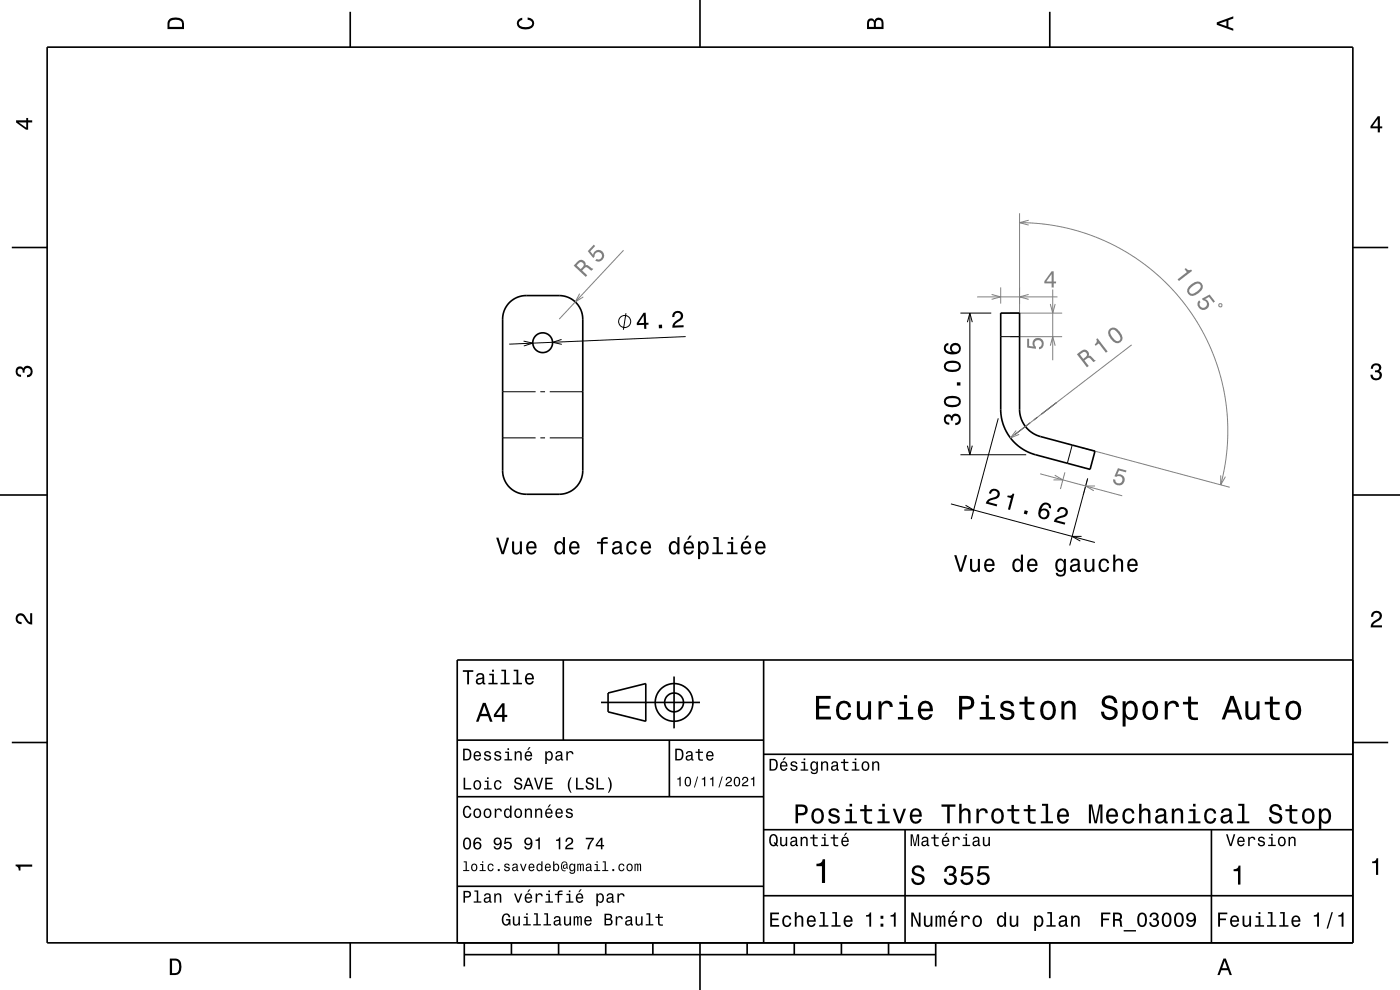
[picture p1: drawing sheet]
<svg xmlns="http://www.w3.org/2000/svg" width="297mm" height="210mm" viewBox="0 0 297 210" stroke-linecap="round" stroke-linejoin="round" font-family="sans-serif">
<path d="M216.3 45.2v24.2M212.3 61v3.4M214.3 66.4h11M214.3 71.4h11M229.4 94.9l31.5 8.5M225.9 100.2l-.9 3.5M230.7 101.5l-.9 3.5" fill="none" stroke="#808080" stroke-width=".21"/>
<g fill="none" stroke="#000" stroke-width=".21">
<path d="M203.7 66.4h6.6M212.3 71.4h4M106.6 83.1h7M106.6 92.9h7M114.6 83.1h1M114.6 92.9h1M116.6 83.1h7M116.6 92.9h7M203.7 96.5h14M211.8 88.7l-5.8 21.4M218.5 89.7l-3.2 2.5M220.1 88.5l-.8 .6"/>
<path d="M224.2 85.4l-3.3 2.5M227.5 94.4l-1.1 3.9M230.7 101.5l-3.8 14.2"/>
</g>
<g fill="none" stroke="#000" stroke-width=".35">
<path d="M10 10h277v190h-277zM74.3 2.5v7.5M148.5 0v10M222.7 2.5v7.5M2.5 52.5h7.5M287 52.5h7.5M108 64.2a5 5 0 0 1 3.6-1.5h7a5 5 0 0 1 5 5v32.1a5 5 0 0 1-5 5h-7a5 5 0 0 1-5-5v-32.1a5 5 0 0 1 1.4-3.5zM212.3 66.4h4v20.4a6 6 0 0 0 4.4 5.8l11.6 3.1-1 3.9-11.6-3.1a10 10 0 0 1-7.4-9.7zM0 105h10M287 105h10M119.5 140v17M162 140v60"/>
<path d="M287 140h-190v60M2.5 157.5h7.5M97 157h65M127.5 149h21M129 147l8-2v8l-8-2zM142 157v12M143 143.5v11M287 157.5h7.5M97 169h65M162 176h125M162 160h125M192 176v24"/>
<path d="M257 176v24M97 188h65M162 190h125M74.3 200v7.5M98.5 202.5h100M98.5 200v5M108.5 200v2.5M118.5 200v2.5M128.5 200v2.5M138.5 200v2.5M148.5 200v10M158.5 200v2.5"/>
<path d="M168.5 200v2.5M178.5 200v2.5M188.5 200v2.5M198.5 200v5M222.7 200v7.5"/>
<circle cx="115.1" cy="72.7" r="2.1"/>
<circle cx="143" cy="149" r="2"/>
<circle cx="143" cy="149" r="4"/>
</g>
<g fill="#000">
<path d="M36 4a2.18 2.18 0 0 0-.5 2.2h3.5v-1.2a1.43 1.43 0 0 0-1.7-1.3zM36.3 4.4a2.15 2.15 0 0 1 2.2 .3l.1 1h-2.6v-1z" fill-rule="evenodd"/>
<path d="M109.9 4.2l.9-.4v.4a.7 .7 0 0 0-.7 .5 .7 .7 0 0 0 .3 .8 1.7 1.7 0 0 0 2.5-.5 .9 .9 0 0 0-1-.8v-.5a1.24 1.24 0 0 1 1.4 1.1 1.24 1.24 0 0 1-1 1.4 2.22 2.22 0 0 1-2.5-.7l-.2-.5z" fill-rule="evenodd"/>
<path d="M184.2 4.2l-.3 .7v1.3h3.5v-1.3a.98 .98 0 0 0-.7-1.1 .98 .98 0 0 0-1.2 .6 .84 .84 0 0 0-1.3-.2zM184.5 4.5a.54 .54 0 0 1 .6-.1 .54 .54 0 0 1 .3 .6v.7h-1zM185.9 4.4a.62 .62 0 0 1 .8-.1 .62 .62 0 0 1 .3 .6v.8h-1.2z" fill-rule="evenodd"/>
<path d="M258.1 4.7v.6l3.5 1.2v-.4l-1-.4v-1.4l1-.4v-.4zM258.6 5l1.6-.5v1z" fill-rule="evenodd"/>
<path d="M3.4 25.5v.5l2.1 1.5h.5v-1.5h.8v-.5h-.8v-.5h-.4v.5zM4 26h1.6v1.1z" fill-rule="evenodd"/>
<path d="M292.3 24.7l-1.6 2.1v.4h1.6v.9h.4v-.9h.5v-.4h-.5v-2.1zM292.3 25.2v1.6h-1.1z" fill-rule="evenodd"/>
<path d="M291.1 77.4a1.08 1.08 0 0 1 1.4-.2 1.08 1.08 0 0 1 .4 1.2l-.3 .3a1.06 1.06 0 0 1 .5 1.3 1.06 1.06 0 0 1-1.2 .7 1.1 1.1 0 0 1-1.2-1.2h.5a.71 .71 0 0 0 1 .8 .71 .71 0 0 0 .1-1.3h-.6v-.4a.61 .61 0 0 0 .8-.3 .61 .61 0 0 0-.2-.8 .61 .61 0 0 0-.9 .2l-.1 .5h-.5z" fill-rule="evenodd"/>
<path d="M3.6 78a.86 .86 0 0 1 1.4 .2 1.06 1.06 0 0 1 1.2-.6 1.06 1.06 0 0 1 .7 1.2 1.1 1.1 0 0 1-1.2 1.2v-.4a.71 .71 0 0 0 .8-1 .71 .71 0 0 0-1.3-.1v.6h-.4a.61 .61 0 0 0-.3-.8 .61 .61 0 0 0-.8 .2 .61 .61 0 0 0 .2 .8l.6 .2v.4a1.15 1.15 0 0 1-1.2-.6 1.15 1.15 0 0 1 .3-1.3z" fill-rule="evenodd"/>
<path d="M3.6 130.4a1.22 1.22 0 0 1 2 .7l.4 .6 .4 .3v-1.9h.4v2.4a1.8 1.8 0 0 1-1.7-1.4 .71 .71 0 0 0-.9-.5 .71 .71 0 0 0-.5 .8 .71 .71 0 0 0 .9 .5v.5a1.18 1.18 0 0 1-1.2-.7 1.18 1.18 0 0 1 .2-1.3z" fill-rule="evenodd"/>
<path d="M291.2 129.9a1.18 1.18 0 0 1 1.9 .3 1.18 1.18 0 0 1-1 1.7l-.5 .3-.3 .5h1.9v.4h-2.4a1.8 1.8 0 0 1 1.4-1.8 .71 .71 0 0 0 .5-.8 .71 .71 0 0 0-.9-.5 .71 .71 0 0 0-.5 .8h-.4z" fill-rule="evenodd"/>
<path d="M98.2 158.8v2.5h.9a1.37 1.37 0 0 0 .7-2.2 1.56 1.56 0 0 0-1.6-.3zM98.6 159.1a.98 .98 0 0 1 1.1 .7 .98 .98 0 0 1-.6 1.2h-.5zM100.7 159.6a1.04 1.04 0 0 0-.2 1.2 1.04 1.04 0 0 0 1 .5l.5-.5h-.3l-.4 .3a.54 .54 0 0 1-.5-.7h1.3a.83 .83 0 0 0-.4-.9 .83 .83 0 0 0-1 .1zM100.9 159.7l.2-.1a.47 .47 0 0 1 .5 .1 .47 .47 0 0 1 .1 .5h-.9zM102.9 159.5l-.2 .1a.69 .69 0 0 0 .9 .9l.2 .1a.43 .43 0 0 1-.4 .5 .43 .43 0 0 1-.4-.4h-.3a.74 .74 0 0 0 .9 .7 .74 .74 0 0 0 .5-1l-1-.4a.38 .38 0 0 1 .3-.5 .38 .38 0 0 1 .4 .4h.3a.78 .78 0 0 0-1.2-.4zM105.1 159.5l-.2 .1a.69 .69 0 0 0 .9 .9l.2 .1a.43 .43 0 0 1-.4 .5 .43 .43 0 0 1-.5-.4h-.3a.74 .74 0 0 0 .9 .7 .74 .74 0 0 0 .5-1l-.9-.4a.38 .38 0 0 1 .3-.5 .38 .38 0 0 1 .4 .4h.3a.77 .77 0 0 0-1.2-.4zM107.2 159.4v.3h.5v1.3h-.7v.3h1.6v-.3h-.6v-1.6zM107.7 158.7v.4h.3v-.4zM109.2 159.4v1.9h.3v-1.1a.45 .45 0 0 1 .4-.6 .45 .45 0 0 1 .5 .5v1.2h.3v-1.3a.63 .63 0 0 0-.5-.7 .63 .63 0 0 0-.7 .4v-.3zM112.2 158.5l-.4 .6h.3l.5-.6zM111.5 159.6a1.04 1.04 0 0 0-.2 1.2 1.04 1.04 0 0 0 1.1 .5l.5-.5h-.3l-.5 .3a.54 .54 0 0 1-.5-.7h1.3a.83 .83 0 0 0-.4-.9 .83 .83 0 0 0-1 .1zM111.8 159.7l.1-.1a.48 .48 0 0 1 .5 .1 .48 .48 0 0 1 .2 .5h-1zM115.7 159.4v2.7h.3v-1.1a.66 .66 0 0 0 .7 .4 .66 .66 0 0 0 .5-.6 .91 .91 0 0 0 0-1.1 .91 .91 0 0 0-1-.3l-.2 .3v-.3zM116.1 159.8a.45 .45 0 0 1 .5-.2 .45 .45 0 0 1 .3 .4 .65 .65 0 0 1 .1 .8 .65 .65 0 0 1-.7 .2 .98 .98 0 0 1-.2-1.2zM118.1 159.5l-.2 .4h.3a.39 .39 0 0 1 .4-.3 .39 .39 0 0 1 .3 .5h-.1a.65 .65 0 0 0-1 .4 .65 .65 0 0 0 .6 .9l.6-.3 .1 .2h.4v-.2l-.2-.1v-1.1a.72 .72 0 0 0-.5-.6 .72 .72 0 0 0-.7 .2zM118.2 160.6l.8-.3a.55 .55 0 0 1-.2 .7 .55 .55 0 0 1-.6 0zM120.1 159.4v1.9h.4v-1.1a.47 .47 0 0 1 .2-.6 .47 .47 0 0 1 .6 .2v.2h.4a.64 .64 0 0 0-.5-.7 .64 .64 0 0 0-.8 .4v-.3z" fill-rule="evenodd"/>
<path d="M98.2 142.2v.3h.9v2.7h.4v-2.7h.9v-.3zM101.3 143l-.3 .5h.4a.47 .47 0 0 1 .5-.4 .47 .47 0 0 1 .4 .6l-.2 .1a.84 .84 0 0 0-1 .2 .84 .84 0 0 0 0 1.1 .9 .9 0 0 0 1.3-.2l.1 .2 .5 .1v-.3l-.3-.1v-1.3a.87 .87 0 0 0-1.4-.5zM101.4 144.3l.9-.3a.66 .66 0 0 1-.1 .7 .66 .66 0 0 1-.8 .1zM103.8 142.9v.3h.6v1.6h-.8v.4h2v-.4h-.8v-1.9zM104.4 142.1v.4h.4v-.4zM106.4 142.1v.3h.6v2.4h-.8v.4h1.9v-.4h-.7v-2.7zM109 142.1v.3h.6v2.4h-.8v.4h1.9v-.4h-.7v-2.7zM111.6 143.1a1.32 1.32 0 0 0 .7 2.1 .9 .9 0 0 0 .9-.7h-.3l-.2 .3-.4 .1a.65 .65 0 0 1-.6-.8h1.6a1 1 0 0 0-.4-1.2 1 1 0 0 0-1.3 .2zM111.9 143.3a.57 .57 0 0 1 .7-.1 .57 .57 0 0 1 .3 .6h-1.2z" fill-rule="evenodd"/>
<path d="M102.4 149.1l-1.4 4h.5l.4-1.2h1.6l.4 1.2h.6l-1.5-4zM102.7 149.7l.7 1.7h-1.3zM106.5 149.2l-1.7 2.4v.5h1.7v1h.5v-1h.6v-.5h-.6v-2.4zM106.5 149.9v1.7h-1.3z" fill-rule="evenodd"/>
<path d="M143.2 158.8v2.5h.9a1.37 1.37 0 0 0 .7-2.2 1.56 1.56 0 0 0-1.6-.3zM143.6 159.1a.98 .98 0 0 1 1.1 .7 .98 .98 0 0 1-.6 1.2h-.5zM145.7 159.5l-.2 .4h.3a.39 .39 0 0 1 .5-.3 .39 .39 0 0 1 .3 .5h-.2a.65 .65 0 0 0-.9 .4 .65 .65 0 0 0 .5 .9l.7-.3v.2h.4v-.2l-.1-.1-.1-1.1a.73 .73 0 0 0-.4-.6 .73 .73 0 0 0-.8 .2zM145.8 160.6l.8-.3a.55 .55 0 0 1-.1 .7 .55 .55 0 0 1-.7 0zM148.1 158.9v.5h-.5v.3h.5v1.3a.75 .75 0 0 0 1 .4v-.3a.48 .48 0 0 1-.7-.3v-1.1h.7v-.3h-.7v-.5zM150 159.6a1.04 1.04 0 0 0-.2 1.2 1.04 1.04 0 0 0 1.1 .5l.5-.5h-.4l-.4 .3a.54 .54 0 0 1-.5-.7h1.3a.83 .83 0 0 0-.4-.9 .83 .83 0 0 0-1 .1zM150.3 159.7l.1-.1a.48 .48 0 0 1 .5 .1 .48 .48 0 0 1 .2 .5h-1z" fill-rule="evenodd"/>
<path d="M173.1 147.6v5h3.2v-.6h-2.5v-1.7h2.2v-.6h-2.2v-1.5h2.4v-.6zM177.8 149.2a2.59 2.59 0 0 0 .5 3.4 1.58 1.58 0 0 0 2.3-1.4h-.6a.95 .95 0 0 1-.9 1 .95 .95 0 0 1-1-.9 1.59 1.59 0 0 1 .9-2.1 .85 .85 0 0 1 .9 .8h.7a1.56 1.56 0 0 0-1.1-1.3 1.56 1.56 0 0 0-1.7 .5zM181.8 148.8v2.5a1.27 1.27 0 0 0 .9 1.4 1.27 1.27 0 0 0 1.5-.7v.6h.6v-3.8h-.6v2.2a.92 .92 0 0 1-.6 1.1 .92 .92 0 0 1-1.2-.4v-2.9zM186.4 148.8v3.8h.6v-2.2a.95 .95 0 0 1 .5-1.1 .95 .95 0 0 1 1.2 .3l.1 .4h.6a1.28 1.28 0 0 0-1-1.4 1.28 1.28 0 0 0-1.4 .8v-.6zM190.8 148.9v.5h1v2.7h-1.3v.5h3.2v-.5h-1.3v-3.2zM191.8 147.4v.8h.6v-.8zM195.1 149.2a2.62 2.62 0 0 0 .5 3.4 1.57 1.57 0 0 0 2.2-1.1h-.6l-.3 .5-.5 .2a1.08 1.08 0 0 1-1-1.3h2.5a1.66 1.66 0 0 0-.7-2 1.66 1.66 0 0 0-2.1 .3zM195.6 149.5a.94 .94 0 0 1 1.2-.2 .94 .94 0 0 1 .5 1h-1.9zM203.5 147.6v5h.6v-2.1h.8a1.47 1.47 0 0 0 1.8-1.2 1.47 1.47 0 0 0-1.5-1.7zM204.1 148.2a1.6 1.6 0 0 1 1.8 .5 .86 .86 0 0 1 0 .9 .86 .86 0 0 1-.9 .3h-.9zM208.1 148.9v.5h1v2.7h-1.3v.5h3.3v-.5h-1.3v-3.2zM209.1 147.4v.8h.7v-.8zM212.6 148.9a1.08 1.08 0 0 0-.3 1.2 1.08 1.08 0 0 0 1 .7l1.1 .4a.57 .57 0 0 1 .2 .6 .57 .57 0 0 1-.5 .4 .96 .96 0 0 1-1.4-.8h-.6a1.6 1.6 0 0 0 1.3 1.4 1.6 1.6 0 0 0 1.7-.8 1.13 1.13 0 0 0-1-1.6l-1.1-.3-.2-.4a.87 .87 0 0 1 .9-.5 .87 .87 0 0 1 .8 .6h.6a1.41 1.41 0 0 0-2.1-1.1zM217.4 147.8v1.1h-1.1v.5h1.1v2.6l.2 .4 .4 .3h1.4v-.5a.97 .97 0 0 1-1.4-.5v-2.3h1.4v-.5h-1.4v-1.1zM221.1 149.2a2.56 2.56 0 0 0 .5 3.4 1.72 1.72 0 0 0 1.8-.2 1.72 1.72 0 0 0 .6-1.7 1.7 1.7 0 0 0-.9-1.9 1.7 1.7 0 0 0-2 .4zM221.6 149.6a.96 .96 0 0 1 1-.4 .96 .96 0 0 1 .7 .8 1.59 1.59 0 0 1-1 2.2 1.19 1.19 0 0 1-1-1.5zM225.2 148.8v3.8h.6v-2.2a.97 .97 0 0 1 .5-1.1 .97 .97 0 0 1 1.1 .2l.1 .7v2.4h.7v-2.5a1.27 1.27 0 0 0-.9-1.4 1.27 1.27 0 0 0-1.5 .6v-.5zM234.1 147.9a1.38 1.38 0 0 0-.3 1.5 1.38 1.38 0 0 0 1.3 .9 1.25 1.25 0 0 1 1.4 .9 1.15 1.15 0 0 1-1.3 .9 1.15 1.15 0 0 1-1-1.1h-.7a1.8 1.8 0 0 0 1.7 1.8 1.8 1.8 0 0 0 1.9-1.6 1.46 1.46 0 0 0-1.5-1.4l-.6-.2a.83 .83 0 0 1-.5-1.1 .83 .83 0 0 1 1.2-.3l.5 .5 .1 .4h.7a1.67 1.67 0 0 0-1-1.6 1.67 1.67 0 0 0-1.9 .4zM238.2 148.8v5.3h.6v-2.1a1.32 1.32 0 0 0 1.4 .7 1.32 1.32 0 0 0 1.1-1.1 2.43 2.43 0 0 0-.8-2.8 1.21 1.21 0 0 0-1.7 .5v-.5zM239.1 149.6a.9 .9 0 0 1 .9-.4 .9 .9 0 0 1 .7 .8 1.61 1.61 0 0 1-.9 2.2 1.18 1.18 0 0 1-1-1.5zM242.8 149.2a2.56 2.56 0 0 0 .5 3.4 1.72 1.72 0 0 0 1.8-.2 1.72 1.72 0 0 0 .6-1.7 1.7 1.7 0 0 0-.9-1.9 1.7 1.7 0 0 0-2 .4zM243.3 149.6a.96 .96 0 0 1 1-.4 .96 .96 0 0 1 .7 .8 1.59 1.59 0 0 1-1 2.2 1.19 1.19 0 0 1-1-1.5zM247.1 148.8v3.8h.6v-2.2a.95 .95 0 0 1 .5-1.1 .95 .95 0 0 1 1.2 .3l.1 .4h.6a1.28 1.28 0 0 0-1-1.4 1.28 1.28 0 0 0-1.4 .8v-.6zM252 147.8v1.1h-1v.5h1l.1 2.6 .2 .4 .4 .3h1.4v-.5a.97 .97 0 0 1-1.4-.5v-2.3h1.4v-.5h-1.4v-1.1zM261 147.6l-1.8 5h.6l.6-1.4h2l.5 1.4h.7l-1.9-5zM261.4 148.3l.7 2.2h-1.5zM264.2 148.8v2.5a1.27 1.27 0 0 0 .9 1.4 1.27 1.27 0 0 0 1.5-.7v.6h.6v-3.8h-.6v2.2a.92 .92 0 0 1-.6 1.1 .92 .92 0 0 1-1.1-.4l-.1-2.9zM269.4 147.8v1.1h-1.1v.5h1.1v2.6l.2 .4 .4 .3 .7 .1 .8-.1v-.5a.97 .97 0 0 1-1.4-.5l-.1-2.3h1.5v-.5h-1.5v-1.1zM273.1 149.2a2.56 2.56 0 0 0 .6 3.4 1.72 1.72 0 0 0 1.8-.2 1.72 1.72 0 0 0 .6-1.7 1.7 1.7 0 0 0-.9-1.9 1.7 1.7 0 0 0-2.1 .4zM273.6 149.6a.96 .96 0 0 1 1-.4 .96 .96 0 0 1 .7 .8 1.59 1.59 0 0 1-.9 2.2 1.19 1.19 0 0 1-1.1-1.5z" fill-rule="evenodd"/>
<path d="M98.4 178a1.44 1.44 0 0 0 .7 2.2 1.45 1.45 0 0 0 .6-2.2 .79 .79 0 0 0-1.3 0zM98.8 178h.5a1.69 1.69 0 0 1 0 1.9h-.5a1.71 1.71 0 0 1 0-1.9zM100.8 177.8a1.72 1.72 0 0 0 .1 2.3 .83 .83 0 0 0 1.1-.2 .83 .83 0 0 0-.1-1.1 .83 .83 0 0 0-1.2 0 .74 .74 0 0 1 .6-.9l.3 .1 .2 .3h.3a.8 .8 0 0 0-.5-.6 .8 .8 0 0 0-.8 .1zM100.7 179.4a.55 .55 0 0 1 1.1 0 .55 .55 0 0 1-1.1 0zM104.9 177.9a.82 .82 0 0 0 0 1.2 .82 .82 0 0 0 1.2-.1 .73 .73 0 0 1-.6 .9l-.3-.1-.1-.3h-.4a.88 .88 0 0 0 1.1 .7 .88 .88 0 0 0 .6-1.1 1.01 1.01 0 0 0-.2-1.2 1.01 1.01 0 0 0-1.3 0zM105.1 178.5a.53 .53 0 0 1 1 0 .53 .53 0 0 1-1 0zM107.1 177.7l-.2 1.3h.3a.57 .57 0 0 1 .9-.1 .57 .57 0 0 1 0 .9 .57 .57 0 0 1-.9-.3h-.3a.86 .86 0 0 0 1 .7 .86 .86 0 0 0 .6-1.1 .86 .86 0 0 0-1.2-.4l.1-.7h1.1v-.3zM111.4 177.9a.82 .82 0 0 0 0 1.2 .82 .82 0 0 0 1.2-.1 .73 .73 0 0 1-.6 .9l-.3-.1-.1-.3h-.4a.88 .88 0 0 0 1.1 .7 .88 .88 0 0 0 .6-1.1 1.01 1.01 0 0 0-.2-1.2 1.01 1.01 0 0 0-1.3 0zM111.6 178.5a.53 .53 0 0 1 1 0 .53 .53 0 0 1-1 0zM113.6 178.1v.3h.6v1.8h.3v-2.6h-.2a.55 .55 0 0 1-.7 .5zM118 178.1v.3h.5v1.8h.4v-2.6h-.3a.55 .55 0 0 1-.6 .5zM120.2 177.9l-.3 .6h.4a.5 .5 0 0 1 .3-.6 .5 .5 0 0 1 .7 .4 .5 .5 0 0 1-.4 .6l-.2 .1a1.17 1.17 0 0 0-.8 1.2h1.7v-.4h-1.3l.6-.5a.83 .83 0 0 0 .6-1.2 .83 .83 0 0 0-1.3-.2zM124.3 177.7v.3h1.3a3.7 3.7 0 0 0-1 2.2h.4a3.8 3.8 0 0 1 1-2.2v-.3zM127.5 177.7l-1.1 1.5v.3h1.1v.7h.3v-.7h.4v-.3h-.4v-1.5zM127.5 178.1v1.1h-.8z" fill-rule="evenodd"/>
<path d="M98.4 165v2.5h1.6v-.3h-1.3v-2.2zM100.6 165.7a1.04 1.04 0 0 0-.1 1.3 1.04 1.04 0 0 0 1.1 .5 1.04 1.04 0 0 0 .5-1.3 1.04 1.04 0 0 0-1.2-.7zM100.9 165.9a.48 .48 0 0 1 .5-.1 .48 .48 0 0 1 .3 .4 .66 .66 0 0 1 0 .7 .66 .66 0 0 1-.7 .3 .98 .98 0 0 1-.1-1.3zM102.8 165.6v.3h.5v1.3h-.6v.3h1.6v-.3h-.7v-1.6zM103.3 164.9v.3h.4v-.3zM105 165.7a1.04 1.04 0 0 0-.2 1.2 1.04 1.04 0 0 0 1.1 .6l.4-.4 .1-.3h-.3l-.3 .4a.73 .73 0 0 1-.7-.7 .73 .73 0 0 1 .7-.7l.3 .4h.3a.78 .78 0 0 0-.6-.7 .78 .78 0 0 0-.8 .2zM109.3 165.1a.69 .69 0 0 0-.2 .8 .69 .69 0 0 0 .7 .4l.3 .1a.46 .46 0 0 1 .3 .7 .46 .46 0 0 1-.7 .1l-.3-.6h-.4a.86 .86 0 0 0 1.1 1 .86 .86 0 0 0 .5-1.3l-.8-.3a.44 .44 0 0 1-.1-.8 .44 .44 0 0 1 .7 .3v.2h.4a.85 .85 0 0 0-.6-.8 .85 .85 0 0 0-.9 .2zM111.9 165l-.9 2.5h.3l.3-.8h1l.3 .8h.3l-.9-2.5zM112.1 165.3l.4 1.1h-.8zM113.3 165l.8 2.5h.3l.8-2.5h-.3l-.6 2.1-.7-2.1zM115.7 165v2.5h1.6v-.3h-1.3v-.9h1.1v-.3h-1.1v-.7h1.2v-.3zM121 164.9a2.54 2.54 0 0 0 0 3.3h.3a3.1 3.1 0 0 1 0-3.3zM122.2 165v2.5h1.6v-.3h-1.3v-2.2zM124.5 165.1a.69 .69 0 0 0-.2 .8 .69 .69 0 0 0 .7 .4l.3 .1a.46 .46 0 0 1 .3 .7 .46 .46 0 0 1-.7 .1l-.4-.6h-.3a.86 .86 0 0 0 1.1 1 .86 .86 0 0 0 .5-1.3l-.9-.3a.44 .44 0 0 1-.1-.8 .44 .44 0 0 1 .8 .3v.2h.3a.85 .85 0 0 0-.5-.8 .85 .85 0 0 0-.9 .2zM126.5 165v2.5h1.7v-.3h-1.3v-2.2zM129 164.9a3.1 3.1 0 0 1 0 3.3h.2a2.54 2.54 0 0 0 0-3.3z" fill-rule="evenodd"/>
<path d="M98.4 171.2a1.45 1.45 0 0 0 .7 2.3 .94 .94 0 0 0 .9-1h-.3a.59 .59 0 0 1-.8 .7 1.31 1.31 0 0 1 .2-2l.3 .1 .2 .4h.4a.85 .85 0 0 0-.6-.8 .85 .85 0 0 0-1 .3zM100.6 171.7a1.04 1.04 0 0 0-.1 1.3 1.04 1.04 0 0 0 1.1 .5 1.04 1.04 0 0 0 .5-1.3 1.04 1.04 0 0 0-1.2-.7zM100.9 171.9a.48 .48 0 0 1 .5-.1 .48 .48 0 0 1 .3 .4 .66 .66 0 0 1 0 .7 .66 .66 0 0 1-.7 .3 .98 .98 0 0 1-.1-1.3zM102.8 171.7a1.04 1.04 0 0 0-.2 1.3 1.04 1.04 0 0 0 1.2 .5 1.04 1.04 0 0 0 .5-1.3 1.04 1.04 0 0 0-1.2-.7zM103 171.9a.48 .48 0 0 1 .5-.1 .48 .48 0 0 1 .4 .4 .66 .66 0 0 1 0 .7 .66 .66 0 0 1-.7 .3 .97 .97 0 0 1-.2-1.3zM105 171.5v2h.3v-1.1a.47 .47 0 0 1 .2-.6 .47 .47 0 0 1 .6 .2l.1 .1h.3a.64 .64 0 0 0-.5-.6 .64 .64 0 0 0-.7 .4v-.4zM107.1 171.7a1.06 1.06 0 0 0-.2 1.2 1.06 1.06 0 0 0 .9 .6l.4-.3v.3h.3v-2.6h-.3v.9a.63 .63 0 0 0-1.1-.1zM107.4 171.9a.44 .44 0 0 1 .4-.1 .44 .44 0 0 1 .4 .4 .65 .65 0 0 1 0 .7 .65 .65 0 0 1-.7 .3l-.2-.4zM109.3 171.7a1.04 1.04 0 0 0-.1 1.3 1.04 1.04 0 0 0 1.1 .5 1.04 1.04 0 0 0 .5-1.3 1.04 1.04 0 0 0-1.2-.7zM109.5 171.9a.48 .48 0 0 1 .6-.1 .48 .48 0 0 1 .3 .4 .66 .66 0 0 1 0 .7 .66 .66 0 0 1-.7 .3 .98 .98 0 0 1-.2-1.3zM111.4 171.5v2h.3v-1.1a.45 .45 0 0 1 .3-.7 .45 .45 0 0 1 .5 .6v1.2h.4v-1.3a.63 .63 0 0 0-.5-.7 .63 .63 0 0 0-.7 .3v-.3zM113.5 171.5v2h.3v-1.1a.45 .45 0 0 1 .3-.6 .45 .45 0 0 1 .6 .2v1.5h.3v-1.3a.63 .63 0 0 0-.4-.7 .63 .63 0 0 0-.8 .3v-.3zM116.5 170.7l-.3 .6h.2l.5-.6zM115.9 171.7a1.04 1.04 0 0 0-.2 1.2 1.04 1.04 0 0 0 1 .6l.5-.6h-.3l-.4 .4a.54 .54 0 0 1-.5-.7h1.2a.83 .83 0 0 0-.3-1 .83 .83 0 0 0-1 .1zM116.1 171.9l.2-.1a.47 .47 0 0 1 .4 .1 .47 .47 0 0 1 .2 .4h-.9zM118 171.7a1.04 1.04 0 0 0-.2 1.2 1.04 1.04 0 0 0 1.1 .6l.5-.6h-.3l-.5 .4a.53 .53 0 0 1-.5-.7h1.3a.83 .83 0 0 0-.3-1 .83 .83 0 0 0-1.1 .1zM118.3 171.9l.1-.1a.47 .47 0 0 1 .5 .1 .47 .47 0 0 1 .2 .4h-1zM120.2 171.6l-.1 .2a.69 .69 0 0 0 .8 .9l.3 .1a.43 .43 0 0 1-.4 .5 .43 .43 0 0 1-.5-.4h-.3a.74 .74 0 0 0 .9 .7 .74 .74 0 0 0 .5-1.1l-1-.3a.38 .38 0 0 1 .3-.5 .38 .38 0 0 1 .5 .3h.3a.77 .77 0 0 0-1.3-.4z" fill-rule="evenodd"/>
<path d="M143.7 165.1v.3h.4v1.4h.3v-2zM145.4 165a1.16 1.16 0 0 0 .5 1.8 1.16 1.16 0 0 0 .5-1.8 .63 .63 0 0 0-1 0zM145.7 165.1l.2-.1a.98 .98 0 0 1 0 1.6l-.2-.1-.2-.3v-.7zM147.9 164.7l-.7 2.3h.2l.7-2.3zM148.9 165.1v.3h.4v1.4h.3v-2zM150.6 165.1v.3h.5v1.4h.2v-2zM153.1 164.7l-.7 2.3h.2l.7-2.3zM154.1 164.9l-.2 .6h.3a.4 .4 0 0 1 .3-.5 .4 .4 0 0 1 .5 .3 .4 .4 0 0 1-.3 .5l-.2 .1a.93 .93 0 0 0-.6 .9h1.4v-.3h-1.1l.5-.4a.67 .67 0 0 0 .5-1 .67 .67 0 0 0-1.1-.2zM155.8 165a1.15 1.15 0 0 0 .5 1.8 1.16 1.16 0 0 0 .5-1.8 .63 .63 0 0 0-1 0zM156.1 165.1l.2-.1a.98 .98 0 0 1 0 1.6l-.2-.1-.2-.3v-.7zM157.6 164.9l-.2 .6h.3a.4 .4 0 0 1 .3-.5 .4 .4 0 0 1 .5 .3 .4 .4 0 0 1-.3 .5l-.2 .1a.94 .94 0 0 0-.6 .9h1.3v-.3h-1l.4-.4a.67 .67 0 0 0 .6-1 .67 .67 0 0 0-1.1-.2zM159.3 165.1v.3h.5v1.4h.2v-2z" fill-rule="evenodd"/>
<path d="M163.2 161v2.5h.9a1.37 1.37 0 0 0 .7-2.2 1.58 1.58 0 0 0-1.6-.3zM163.6 161.3a.98 .98 0 0 1 1.1 .7 .98 .98 0 0 1-.6 1.2h-.5zM166.4 160.7l-.4 .6h.2l.5-.6zM165.7 161.7a1.04 1.04 0 0 0-.2 1.2 1.04 1.04 0 0 0 1 .6l.5-.6h-.3l-.4 .4a.54 .54 0 0 1-.5-.7h1.3a.83 .83 0 0 0-.4-1 .83 .83 0 0 0-1 .1zM165.9 161.9l.2-.1a.48 .48 0 0 1 .5 .1 .48 .48 0 0 1 .1 .4h-.9zM167.9 161.6l-.2 .2a.68 .68 0 0 0 .9 .9l.2 .1a.43 .43 0 0 1-.4 .5 .43 .43 0 0 1-.4-.4h-.3a.74 .74 0 0 0 .9 .7 .74 .74 0 0 0 .5-1.1l-1-.3a.38 .38 0 0 1 .3-.5 .38 .38 0 0 1 .4 .4l.3-.1a.78 .78 0 0 0-1.2-.4zM170 161.6v.3h.5v1.3h-.7v.3h1.7v-.3h-.7v-1.6zM170.5 160.9v.3h.3v-.3zM172.1 161.7a1.06 1.06 0 0 0-.2 1.2 1.06 1.06 0 0 0 .9 .6l.4-.3a.52 .52 0 0 1-.2 .7 .52 .52 0 0 1-.7-.3h-.3a.78 .78 0 0 0 .9 .6 .78 .78 0 0 0 .6-.8v-1.9h-.3v.4l-.2-.3a.64 .64 0 0 0-.9 .1zM172.4 161.9a.45 .45 0 0 1 .4-.1 .45 .45 0 0 1 .4 .4 .65 .65 0 0 1 0 .7 .65 .65 0 0 1-.7 .3l-.2-.4zM174.2 161.5v2h.3v-1.1a.45 .45 0 0 1 .3-.6 .45 .45 0 0 1 .5 .2l.1 1.5h.3v-1.3a.63 .63 0 0 0-.5-.7 .63 .63 0 0 0-.7 .3v-.3zM176.6 161.6l-.2 .5h.3a.39 .39 0 0 1 .4-.4 .39 .39 0 0 1 .3 .6h-.1a.65 .65 0 0 0-1 .4 .65 .65 0 0 0 .6 .8l.6-.3 .1 .2 .4 .1-.2-.4v-1a.73 .73 0 0 0-1.2-.5zM176.7 162.7l.8-.2a.55 .55 0 0 1-.2 .6 .55 .55 0 0 1-.6 .1zM178.9 161v.6h-.5v.3h.5l.1 1.3a.75 .75 0 0 0 1 .3v-.3a.48 .48 0 0 1-.7-.2v-1.1h.7v-.3h-.7v-.6zM180.8 161.6v.3h.5v1.3h-.6v.3h1.6v-.3h-.6v-1.6zM181.3 160.9v.3h.4v-.3zM183 161.7a1.04 1.04 0 0 0-.2 1.3 1.04 1.04 0 0 0 1.2 .5 1.04 1.04 0 0 0 .4-1.3 1.04 1.04 0 0 0-1.2-.7zM183.2 161.9a.48 .48 0 0 1 .5-.1 .48 .48 0 0 1 .4 .4 .66 .66 0 0 1 0 .7 .66 .66 0 0 1-.7 .3 .98 .98 0 0 1-.2-1.3zM185 161.5v2h.3v-1.1a.45 .45 0 0 1 .3-.6 .45 .45 0 0 1 .6 .2v1.5h.3v-1.3a.63 .63 0 0 0-.4-.7 .63 .63 0 0 0-.8 .3v-.3z" fill-rule="evenodd"/>
<path d="M163.4 177.2a1.45 1.45 0 0 0 .7 2.3l.5-.2 .3 .3 .2-.2-.3-.3a1.53 1.53 0 0 0-.5-2.2l-.6 .1zM163.8 177.3l.3-.1a1.21 1.21 0 0 1 .5 1.7l-.3-.3-.2 .2 .3 .3a.45 .45 0 0 1-.7-.1 1.62 1.62 0 0 1 .1-1.7zM165.5 177.5v1.3a.63 .63 0 0 0 .4 .7 .63 .63 0 0 0 .8-.3v.3h.3v-2h-.3v1.2a.46 .46 0 0 1-.3 .5 .46 .46 0 0 1-.6-.2v-1.5zM167.9 177.6l-.2 .5h.3a.39 .39 0 0 1 .5-.4 .39 .39 0 0 1 .2 .6h-.1a.65 .65 0 0 0-.9 .4 .65 .65 0 0 0 .5 .8l.6-.3 .1 .2 .4 .1v-.3h-.2v-1.1a.73 .73 0 0 0-1.2-.5zM168 178.7l.8-.2a.55 .55 0 0 1-.2 .6 .55 .55 0 0 1-.6 .1zM169.8 177.5v2h.4v-1.1a.45 .45 0 0 1 .2-.6 .45 .45 0 0 1 .6 .2v1.5h.3v-1.3a.63 .63 0 0 0-.4-.7 .63 .63 0 0 0-.8 .3v-.3zM172.4 177v.6h-.5v.3h.5l.1 1.3a.75 .75 0 0 0 1 .3v-.3a.49 .49 0 0 1-.7-.2v-1.1h.7v-.3h-.7v-.6zM174.3 177.6v.3h.5v1.3h-.6v.3h1.6v-.3h-.6v-1.6zM174.8 176.9v.3h.4v-.3zM176.8 177v.6h-.6v.3h.6v1.3a.74 .74 0 0 0 1 .3v-.3a.49 .49 0 0 1-.7-.2v-1.1h.7v-.3h-.7v-.6zM179.4 176.7l-.4 .6h.2l.5-.6zM178.7 177.7a1.04 1.04 0 0 0-.2 1.2 1.04 1.04 0 0 0 1 .6l.5-.6h-.3l-.4 .4a.54 .54 0 0 1-.5-.7h1.3a.83 .83 0 0 0-.4-1 .83 .83 0 0 0-1 .1zM178.9 177.9l.2-.1a.48 .48 0 0 1 .5 .1 .48 .48 0 0 1 .1 .4h-.9z" fill-rule="evenodd"/>
<path d="M168.8 170.6v4h.5v-1.6a1.53 1.53 0 0 0 2.1-1.2 1.06 1.06 0 0 0-1.2-1.2zM169.3 171.1a1.27 1.27 0 0 1 1.5 .4 .69 .69 0 0 1-.1 .7 .69 .69 0 0 1-.7 .3h-.7zM172.5 171.9a1.74 1.74 0 0 0 1 2.9 1.73 1.73 0 0 0 1.3-1.5 1.73 1.73 0 0 0-.8-1.7l-.5-.2-.6 .2zM172.8 172.2a.76 .76 0 0 1 .9-.3 .76 .76 0 0 1 .5 .7 1.27 1.27 0 0 1-.7 1.7 1.34 1.34 0 0 1-.7-2.1zM176.1 171.7a.86 .86 0 0 0-.3 1 .86 .86 0 0 0 .8 .5l1 .4a.73 .73 0 0 1-.7 .8 .73 .73 0 0 1-.7-.7h-.5a1.26 1.26 0 0 0 1.2 1.1 1.26 1.26 0 0 0 1.3-1.1 .9 .9 0 0 0-1-.9l-.8-.2-.1-.3a.69 .69 0 0 1 .6-.4 .69 .69 0 0 1 .7 .5h.5a1.18 1.18 0 0 0-.8-1 1.18 1.18 0 0 0-1.2 .3zM179.4 171.7v.4h.8v2.1h-1v.4h2.6v-.4h-1.1v-2.5zM180.2 170.5v.6h.6v-.6zM183.3 170.7v1h-.8v.4h.8l.1 2a1.2 1.2 0 0 0 1.6 .6v-.4a.78 .78 0 0 1-1.1-.4v-1.8h1.1v-.4h-1.1v-1zM186.4 171.7v.4h.8v2.1h-1.1v.4h2.6v-.4h-1v-2.5zM187.2 170.5v.6h.5v-.6zM189.4 171.5l1.1 3.1h.6l1.1-3.1h-.5l-.9 2.5-.9-2.5zM193.3 171.9a1.77 1.77 0 0 0 1 2.9 1.21 1.21 0 0 0 1.2-1h-.5l-.3 .4-.4 .1a.87 .87 0 0 1-.8-1.1h2.1a1.33 1.33 0 0 0-.6-1.5 1.33 1.33 0 0 0-1.7 .2zM193.7 172.1a.75 .75 0 0 1 1-.1 .75 .75 0 0 1 .3 .8h-1.5zM199.7 170.6v.5h1.2v3.5h.6v-3.5h1.2v-.5zM203.5 170.5v4.1h.5v-1.7a.72 .72 0 0 1 .4-.9 .72 .72 0 0 1 1 .4v2.2h.5v-2a1.01 1.01 0 0 0-.7-1.1 1.01 1.01 0 0 0-1.2 .5v-1.5zM207.1 171.5v3.1h.6v-1.7a.76 .76 0 0 1 .4-.9 .76 .76 0 0 1 .9 .2l.1 .3h.5a1.02 1.02 0 0 0-.8-1 1.02 1.02 0 0 0-1.2 .6v-.6zM210.6 171.9a1.75 1.75 0 0 0 1 2.9 1.73 1.73 0 0 0 1.4-1.5 1.73 1.73 0 0 0-.8-1.7l-.6-.2-.5 .2zM211 172.2a.76 .76 0 0 1 .8-.3 .76 .76 0 0 1 .6 .7 1.27 1.27 0 0 1-.8 1.7 1.34 1.34 0 0 1-.6-2.1zM214.6 170.7v1h-.9v.4h.9v2a1.2 1.2 0 0 0 1.6 .6v-.4a.78 .78 0 0 1-1.1-.4v-1.8h1.1v-.4h-1.1v-1zM218 170.7v1h-.8v.4h.8l.1 2a1.2 1.2 0 0 0 1.6 .6v-.4a.78 .78 0 0 1-1.1-.4v-1.8h1.1v-.4h-1.1v-1zM221.1 170.5v.4h.7v3.3h-1v.4h2.6v-.4h-1v-3.7zM224.6 171.9a1.77 1.77 0 0 0 .9 2.9 1.21 1.21 0 0 0 1.2-1h-.5l-.2 .4-.5 .1a.87 .87 0 0 1-.7-1.1h2a1.33 1.33 0 0 0-.6-1.5 1.33 1.33 0 0 0-1.6 .2zM225 172.1a.75 .75 0 0 1 .9-.1 .75 .75 0 0 1 .4 .8h-1.5zM231 170.6v4h.4v-3.6l.8 3.6h.5l.7-3.6v3.6h.5v-4h-.7l-.8 3.6-.7-3.6zM235 171.9a1.77 1.77 0 0 0 .9 2.9 1.21 1.21 0 0 0 1.2-1h-.5l-.2 .4-.4 .1a.87 .87 0 0 1-.8-1.1h2a1.33 1.33 0 0 0-.6-1.5 1.33 1.33 0 0 0-1.6 .2zM235.4 172.1a.75 .75 0 0 1 .9-.1 .75 .75 0 0 1 .4 .8h-1.5zM238.4 171.9a1.75 1.75 0 0 0 1 2.9 1.21 1.21 0 0 0 1.3-1.3h-.5a.76 .76 0 0 1-.7 .8 .76 .76 0 0 1-.8-.7 1.27 1.27 0 0 1 .7-1.7 .68 .68 0 0 1 .8 .7h.5a1.25 1.25 0 0 0-.9-1.1 1.25 1.25 0 0 0-1.4 .4zM241.7 170.5v4.1h.5v-1.7a.72 .72 0 0 1 .4-.9 .72 .72 0 0 1 .9 .4l.1 2.2h.5v-2a1.01 1.01 0 0 0-.7-1.1 1.01 1.01 0 0 0-1.2 .5v-1.5zM245.5 171.7l-.3 .7h.4a.63 .63 0 0 1 .8-.6 .63 .63 0 0 1 .4 .9l-.2 .1a1.29 1.29 0 0 0-1.6 1 .83 .83 0 0 0 .9 .9l.6-.1 .5-.4 .1 .4 .6 .1v-.4l-.3-.1v-1.8a1.16 1.16 0 0 0-.8-1 1.16 1.16 0 0 0-1.1 .3zM245.6 173.4l1.3-.3a.88 .88 0 0 1-.2 1 .88 .88 0 0 1-1 .1l-.2-.4zM248.6 171.5v3.1h.5v-1.7a.72 .72 0 0 1 .5-.9 .72 .72 0 0 1 .9 .4v2.2h.5v-2a1.01 1.01 0 0 0-.7-1.1 1.01 1.01 0 0 0-1.2 .5v-.5zM252.3 171.7v.4h.8v2.1h-1v.4h2.6v-.4h-1.1v-2.5zM253.1 170.5v.6h.5v-.6zM255.8 171.9a1.75 1.75 0 0 0 1 2.9 1.21 1.21 0 0 0 1.2-1.3h-.5a.76 .76 0 0 1-.7 .8 .76 .76 0 0 1-.8-.7 1.27 1.27 0 0 1 .8-1.7 .68 .68 0 0 1 .7 .7h.5a1.25 1.25 0 0 0-.9-1.1 1.25 1.25 0 0 0-1.3 .4zM259.3 171.7l-.3 .7h.5a.63 .63 0 0 1 .8-.6 .63 .63 0 0 1 .4 .9l-.2 .1a1.29 1.29 0 0 0-1.6 1 .83 .83 0 0 0 .9 .9l.6-.1 .4-.4 .2 .4 .6 .1v-.4l-.3-.1v-1.8a1.16 1.16 0 0 0-.8-1 1.16 1.16 0 0 0-1.2 .3zM259.5 173.4l1.3-.3a.87 .87 0 0 1-.2 1 .87 .87 0 0 1-1.1 .1l-.1-.4zM262.7 170.5v.4h.8v3.3h-1.1v.4h2.6v-.4h-1v-3.7zM269.6 170.9a1.1 1.1 0 0 0-.3 1.2 1.1 1.1 0 0 0 1.1 .7 .88 .88 0 0 1 1 1 .96 .96 0 0 1-1 .4 .96 .96 0 0 1-.7-.9h-.5a1.41 1.41 0 0 0 1.5 1.4 1.41 1.41 0 0 0 1.3-1.7 2.83 2.83 0 0 0-1.9-.9 .75 .75 0 0 1 .4-1.1 .75 .75 0 0 1 .9 .8h.5a1.33 1.33 0 0 0-.8-1.2 1.33 1.33 0 0 0-1.5 .3zM273.6 170.7v1h-.9v.4h.9v2a1.2 1.2 0 0 0 1.6 .6v-.4a.78 .78 0 0 1-1.1-.4v-1.8h1.1v-.4h-1.1v-1zM276.6 171.9a1.75 1.75 0 0 0 .9 2.9 1.73 1.73 0 0 0 1.4-1.5 1.73 1.73 0 0 0-.8-1.7l-.6-.2-.5 .2zM276.9 172.2a.77 .77 0 0 1 .9-.3 .77 .77 0 0 1 .5 .7 1.27 1.27 0 0 1-.8 1.7 1.34 1.34 0 0 1-.6-2.1zM279.8 171.5v4.3h.5v-1.6a1.06 1.06 0 0 0 1.1 .5 1.06 1.06 0 0 0 .9-.9 1.72 1.72 0 0 0-1.1-2.4 .96 .96 0 0 0-.9 .6v-.5zM280.5 172.2a.72 .72 0 0 1 .8-.3 .72 .72 0 0 1 .5 .7 1.29 1.29 0 0 1-.7 1.7 1.35 1.35 0 0 1-.6-2.1z" fill-rule="evenodd"/>
<path d="M193.2 177v2.5h.3v-2.3l.4 2.3h.3l.5-2.3v2.3h.3v-2.5h-.5l-.4 2.2-.5-2.2zM195.7 177.6l-.2 .5h.3a.39 .39 0 0 1 .5-.4 .39 .39 0 0 1 .3 .6h-.2a.65 .65 0 0 0-.9 .4 .65 .65 0 0 0 .5 .8l.7-.3v.2l.4 .1v-.3h-.1l-.1-1.1a.73 .73 0 0 0-1.2-.5zM195.8 178.7l.8-.2a.55 .55 0 0 1-.1 .6 .55 .55 0 0 1-.7 .1zM198.1 177v.6h-.5v.3h.5v1.3a.74 .74 0 0 0 1 .3v-.3a.49 .49 0 0 1-.7-.2v-1.1h.7v-.3h-.7v-.6zM200.7 176.7l-.4 .6h.3l.5-.6zM200 177.7a1.04 1.04 0 0 0-.2 1.2 1.04 1.04 0 0 0 1.1 .6l.5-.6h-.4l-.4 .4a.54 .54 0 0 1-.5-.7h1.3a.83 .83 0 0 0-.4-1 .83 .83 0 0 0-1 .1zM200.3 177.9l.1-.1a.48 .48 0 0 1 .5 .1 .48 .48 0 0 1 .2 .4h-1zM202.1 177.5v2h.3v-1.1a.47 .47 0 0 1 .3-.6 .47 .47 0 0 1 .6 .2v.1h.3a.64 .64 0 0 0-.4-.6 .64 .64 0 0 0-.8 .4v-.4zM204.3 177.6v.3h.5v1.3h-.6v.3h1.6v-.3h-.6v-1.6zM204.8 176.9v.3h.4v-.3zM206.6 177.6l-.2 .5h.3a.39 .39 0 0 1 .4-.4 .39 .39 0 0 1 .3 .6h-.1a.65 .65 0 0 0-1 .4 .65 .65 0 0 0 .6 .8l.6-.3 .1 .2 .4 .1v-.3h-.2v-1.1a.72 .72 0 0 0-.5-.6 .72 .72 0 0 0-.7 .1zM206.7 178.7l.8-.2a.55 .55 0 0 1-.2 .6 .55 .55 0 0 1-.6 .1zM208.5 177.5v1.3a.63 .63 0 0 0 .5 .7 .63 .63 0 0 0 .7-.3v.3h.3v-2h-.3v1.2a.46 .46 0 0 1-.3 .5 .46 .46 0 0 1-.6-.2v-1.5z" fill-rule="evenodd"/>
<path d="M260.1 177l.8 2.5h.4l.8-2.5h-.4l-.6 2.1-.7-2.1zM262.7 177.7a1.04 1.04 0 0 0-.2 1.2 1.04 1.04 0 0 0 1 .6l.5-.6h-.3l-.4 .4a.54 .54 0 0 1-.5-.7h1.3a.83 .83 0 0 0-.4-1 .83 .83 0 0 0-1 .1zM262.9 177.9l.2-.1a.48 .48 0 0 1 .5 .1 .48 .48 0 0 1 .1 .4h-.9zM264.8 177.5v2h.3v-1.1a.47 .47 0 0 1 .3-.6 .47 .47 0 0 1 .6 .2v.1h.3a.64 .64 0 0 0-.5-.6 .64 .64 0 0 0-.7 .4v-.4zM267 177.6l-.1 .2a.69 .69 0 0 0 .9 .9l.2 .1a.43 .43 0 0 1-.4 .5 .43 .43 0 0 1-.5-.4h-.3a.74 .74 0 0 0 .9 .7 .74 .74 0 0 0 .5-1.1l-.9-.3a.38 .38 0 0 1 .3-.5 .38 .38 0 0 1 .4 .4l.3-.1a.78 .78 0 0 0-1.3-.4zM269.2 177.6v.3h.5v1.3h-.7v.3h1.6v-.3h-.6v-1.6zM269.7 176.9v.3h.3v-.3zM271.3 177.7a1.04 1.04 0 0 0-.1 1.3 1.04 1.04 0 0 0 1.1 .5 1.04 1.04 0 0 0 .5-1.3 1.04 1.04 0 0 0-1.2-.7zM271.5 177.9a.48 .48 0 0 1 .6-.1 .48 .48 0 0 1 .3 .4 .67 .67 0 0 1 0 .7 .67 .67 0 0 1-.7 .3 .98 .98 0 0 1-.2-1.3zM273.3 177.5v2h.4v-1.1a.45 .45 0 0 1 .3-.7 .45 .45 0 0 1 .5 .6v1.2h.4v-1.3a.63 .63 0 0 0-.5-.7 .63 .63 0 0 0-.7 .3v-.3z" fill-rule="evenodd"/>
<path d="M3.3 183.4h3.5v.4h-2.5v.9h-.3a.77 .77 0 0 0-.7-1z" fill-rule="evenodd"/>
<path d="M98.3 189v2.5h.4v-1.1a.96 .96 0 0 0 1.2-.7 .67 .67 0 0 0-.7-.7zM98.7 189.3h.4a.43 .43 0 0 1 .5 .4 .43 .43 0 0 1-.5 .4h-.4zM100.6 188.9v.3h.5v2h-.6v.3h1.6v-.3h-.6v-2.3zM102.9 189.6l-.2 .5h.3a.39 .39 0 0 1 .5-.4 .39 .39 0 0 1 .2 .6h-.1a.65 .65 0 0 0-.9 .4 .65 .65 0 0 0 .5 .8l.6-.3 .1 .2 .4 .1v-.3h-.2v-1.1a.73 .73 0 0 0-1.2-.5zM103 190.7l.8-.2a.55 .55 0 0 1-.2 .6 .55 .55 0 0 1-.6 .1zM104.8 189.5v2h.4v-1.1a.45 .45 0 0 1 .2-.6 .45 .45 0 0 1 .6 .2v1.5h.3v-1.3a.63 .63 0 0 0-.4-.7 .63 .63 0 0 0-.8 .3v-.3zM109 189.5l.8 2h.3l.7-2h-.3l-.6 1.6-.5-1.6zM112.2 188.7l-.4 .6h.3l.5-.6zM111.5 189.7a1.04 1.04 0 0 0-.2 1.2 1.04 1.04 0 0 0 1.1 .6l.5-.6h-.3l-.5 .4a.54 .54 0 0 1-.5-.7h1.3a.83 .83 0 0 0-.4-1 .83 .83 0 0 0-1 .1zM111.8 189.9l.1-.1a.48 .48 0 0 1 .5 .1 .48 .48 0 0 1 .2 .4h-1zM113.6 189.5v2h.4v-1.1a.47 .47 0 0 1 .2-.6 .47 .47 0 0 1 .6 .2v.1h.4a.64 .64 0 0 0-.5-.6 .64 .64 0 0 0-.8 .4v-.4zM115.8 189.6v.3h.5v1.3h-.6v.3h1.6v-.3h-.6v-1.6zM116.3 188.9v.3h.4v-.3zM117.7 189.6v.3h.6v1.6h.3v-1.6h.7v-.3h-.7v-.3l.7-.1v-.3a.68 .68 0 0 0-.7 0 .68 .68 0 0 0-.3 .7zM120.2 189.6v.3h.5v1.3h-.7v.3h1.6v-.3h-.6v-1.6zM120.7 188.9v.3h.3v-.3zM123 188.7l-.3 .6h.2l.5-.6zM122.4 189.7a1.04 1.04 0 0 0-.2 1.2 1.04 1.04 0 0 0 1 .6l.5-.6h-.3l-.4 .4a.54 .54 0 0 1-.5-.7h1.2a.83 .83 0 0 0-.3-1 .83 .83 0 0 0-1 .1zM122.6 189.9l.2-.1a.48 .48 0 0 1 .5 .1 .48 .48 0 0 1 .1 .4h-.9zM126.5 189.5v2.7h.3v-1a.66 .66 0 0 0 .7 .3 .66 .66 0 0 0 .6-.6 .91 .91 0 0 0 0-1 .91 .91 0 0 0-1-.3l-.3 .2v-.3zM127 189.9a.45 .45 0 0 1 .5-.1 .45 .45 0 0 1 .3 .4v.3a.6 .6 0 0 1-.5 .8 .85 .85 0 0 1-.3-1.4zM128.9 189.6l-.2 .5h.3a.39 .39 0 0 1 .5-.4 .39 .39 0 0 1 .3 .6h-.2a.65 .65 0 0 0-.9 .4 .65 .65 0 0 0 .5 .8l.6-.3 .1 .2 .4 .1v-.3h-.2v-1.1a.73 .73 0 0 0-1.2-.5zM129 190.7l.8-.2a.55 .55 0 0 1-.1 .6 .55 .55 0 0 1-.7 .1zM131 189.5v2h.3v-1.1a.47 .47 0 0 1 .3-.6 .47 .47 0 0 1 .6 .2v.1h.3a.64 .64 0 0 0-.5-.6 .64 .64 0 0 0-.7 .4v-.4z" fill-rule="evenodd"/>
<path d="M98.4 182.7v.2h.4v1.7h-.5v.2h1.2v-.2h-.5v-1.9zM100.1 183.4a.83 .83 0 0 0-.1 1 .83 .83 0 0 0 .9 .4 .79 .79 0 0 0 .3-1.1 .79 .79 0 0 0-1.1-.3zM100.3 183.6l.1-.2a.56 .56 0 0 1 .6 .6 .56 .56 0 0 1-.6 .6l-.2-.3zM101.9 183.3v.2h.4v1.1h-.6v.2h1.3v-.2h-.5v-1.3zM102.3 182.7v.3h.2v-.3zM103.6 183.4a.83 .83 0 0 0-.1 1 .83 .83 0 0 0 .8 .4l.4-.6h-.2l-.3 .4a.58 .58 0 0 1-.5-.6 .58 .58 0 0 1 .5-.6l.3 .3h.2a.62 .62 0 0 0-.4-.5 .62 .62 0 0 0-.7 .2zM105.6 184.3v.5h.4v-.5zM107.1 183.3l-.1 .3 .1 .3 .8 .3a.35 .35 0 0 1-.3 .4 .35 .35 0 0 1-.4-.3h-.3a.59 .59 0 0 0 .8 .6 .59 .59 0 0 0 .3-.9l-.7-.2a.31 .31 0 0 1 .2-.4 .31 .31 0 0 1 .4 .2h.2a.62 .62 0 0 0-1-.3zM108.8 183.3l-.1 .4h.2a.31 .31 0 0 1 .4-.3 .31 .31 0 0 1 .2 .4 .61 .61 0 0 0-.7 .2 .61 .61 0 0 0 0 .7 .6 .6 0 0 0 .8-.1l.1 .1 .3 .1-.2-.2v-1a.58 .58 0 0 0-.4-.4 .58 .58 0 0 0-.6 .1zM108.9 184.2l.7-.2v.2a.34 .34 0 0 1-.4 .4 .34 .34 0 0 1-.3-.4zM110.3 183.2l.6 1.6h.2l.6-1.6h-.3l-.4 1.3-.4-1.3zM112.3 183.4a.83 .83 0 0 0-.2 .9 .83 .83 0 0 0 .9 .5l.4-.5-.8 .3-.2-.5h1v-.1a.64 .64 0 0 0-.3-.8 .64 .64 0 0 0-.8 .2zM112.5 183.5l.4-.1 .2 .5h-.7zM114 183.4a.85 .85 0 0 0-.2 .9 .85 .85 0 0 0 .7 .5l.3-.3v.3h.3v-2.1h-.3v.8l-.4-.3zM114.2 183.6l.1-.2a.56 .56 0 0 1 .5 .6 .56 .56 0 0 1-.5 .6l-.2-.3zM115.8 183.4a.83 .83 0 0 0-.2 .9 .83 .83 0 0 0 .8 .5l.4-.5-.7 .3-.3-.5h1.1v-.1a.64 .64 0 0 0-.4-.8 .64 .64 0 0 0-.7 .2zM116 183.5l.4-.1 .2 .5h-.8zM117.3 182.7v2.1h.3v-.3a.53 .53 0 0 0 .6 .3 .53 .53 0 0 0 .4-.4 .69 .69 0 0 0 0-.9 .69 .69 0 0 0-.9-.2l-.1 .2v-.8zM117.7 183.6l.1-.2a.56 .56 0 0 1 .6 .6 .56 .56 0 0 1-.6 .6l-.2-.3zM119.3 182.9a1.51 1.51 0 0 0 .1 1.9h.6v-.2a.49 .49 0 0 1-.7-.4 .96 .96 0 0 1 .4-1.3l.4 .1 .1 .3a.65 .65 0 0 0-.7 .9l.3 .1 .4-.2v.1l.3 .1-.1-.3a.96 .96 0 0 0-.6-1.3zM119.7 183.7l.5-.2-.1 .5-.4 .1zM120.9 183.4a.85 .85 0 0 0-.2 .9 .85 .85 0 0 0 .8 .5l.3-.3a.42 .42 0 0 1-.2 .6 .42 .42 0 0 1-.6-.2h-.2a.63 .63 0 0 0 .7 .5 .63 .63 0 0 0 .5-.7v-1.5h-.2v.3l-.5-.3zM121.1 183.6l.1-.2a.56 .56 0 0 1 .6 .6 .56 .56 0 0 1-.6 .6l-.2-.3zM122.5 183.2v1.6h.2v-1.2l.2-.2 .1 .2v1.2h.3v-1.2l.2-.2 .1 .3v1.1h.3l-.1-1.3-.1-.3-.5 .2-.2-.2-.3 .2v-.2zM124.5 183.3l-.2 .4h.2a.31 .31 0 0 1 .4-.3 .31 .31 0 0 1 .2 .4 .61 .61 0 0 0-.7 .2 .61 .61 0 0 0 0 .7 .6 .6 0 0 0 .8-.1l.1 .1 .3 .1-.1-.2-.1-1a.58 .58 0 0 0-.3-.4 .58 .58 0 0 0-.6 .1zM124.6 184.2l.6-.2v.2a.34 .34 0 0 1-.3 .4 .34 .34 0 0 1-.4-.4zM126.2 183.3v.2h.4v1.1h-.6v.2h1.3v-.2h-.5v-1.3zM126.5 182.7v.3h.3v-.3zM127.9 182.7v.2h.4v1.7h-.6v.2h1.3v-.2h-.5v-1.9zM129.9 184.3v.5h.4v-.5zM131.4 183.4a.83 .83 0 0 0-.2 1 .83 .83 0 0 0 .9 .4l.4-.6h-.3l-.2 .4a.58 .58 0 0 1-.6-.6 .58 .58 0 0 1 .6-.6l.2 .3h.3a.62 .62 0 0 0-.5-.5 .62 .62 0 0 0-.6 .2zM133.1 183.4a.83 .83 0 0 0-.2 1 .83 .83 0 0 0 .9 .4 .79 .79 0 0 0 .4-1.1 .79 .79 0 0 0-1.1-.3zM133.3 183.6l.1-.2a.56 .56 0 0 1 .6 .6 .56 .56 0 0 1-.6 .6l-.2-.3zM134.6 183.2v1.6h.2v-1.2l.2-.2 .2 .2v1.2h.2v-1.2l.2-.2 .2 .3v1.1h.2v-1.3l-.1-.3-.5 .2-.3-.2-.3 .2v-.2z" fill-rule="evenodd"/>
<path d="M106.7 194.1a1.44 1.44 0 0 0 .7 2.3l.4-.1 .2-.3 .1 .3h.2v-1.3h-.9v.3h.5a.61 .61 0 0 1-.8 .7 1.45 1.45 0 0 1 0-1.9 .5 .5 0 0 1 .8 .5h.4a.85 .85 0 0 0-.7-.8 .85 .85 0 0 0-.9 .3zM108.8 194.4v1.2a.63 .63 0 0 0 .4 .8 .63 .63 0 0 0 .8-.4v.3h.3v-1.9h-.3v1.1a.46 .46 0 0 1-.3 .5 .46 .46 0 0 1-.6-.2v-1.4zM111.1 194.4v.3h.5v1.3h-.6v.3h1.6v-.3h-.7v-1.6zM111.6 193.7v.4h.4v-.4zM113.3 193.7v.3h.5v2h-.7v.3h1.6v-.3h-.6v-2.3zM115.5 193.7v.3h.4v2h-.6v.3h1.6v-.3h-.6v-2.3zM117.7 194.5l-.2 .4h.3a.39 .39 0 0 1 .5-.3 .39 .39 0 0 1 .2 .5h-.1a.67 .67 0 0 0-.9 .3 .67 .67 0 0 0 .3 .9h.5l.3-.2 .1 .2h.4v-.2l-.2-.1v-1.1a.73 .73 0 0 0-1.2-.4zM117.8 195.6l.8-.3a.55 .55 0 0 1-.1 .6 .55 .55 0 0 1-.7 .1zM119.6 194.4v1.2a.63 .63 0 0 0 .5 .8 .63 .63 0 0 0 .7-.4v.3h.3v-1.9h-.3v1.1a.46 .46 0 0 1-.2 .5 .46 .46 0 0 1-.6-.2v-1.4zM121.7 194.4v1.9h.3v-1.5l.1-.2h.2l.1 .2v1.5h.3v-1.5l.3-.2 .2 .4v1.3h.2v-1.3a.5 .5 0 0 0-.3-.7l-.4 .3-.4-.3-.3 .3v-.2zM124.2 194.6a1.04 1.04 0 0 0-.2 1.2 1.04 1.04 0 0 0 1 .5l.5-.5h-.3l-.4 .3a.54 .54 0 0 1-.5-.7h1.2a.83 .83 0 0 0-.3-.9 .83 .83 0 0 0-1 .1zM124.4 194.7l.2-.1a.48 .48 0 0 1 .4 .1 .48 .48 0 0 1 .2 .5h-.9zM128.2 193.8v2.5h1a.7 .7 0 0 0 .8-.5 .7 .7 0 0 0-.5-.8 .61 .61 0 0 0 .3-.8 .61 .61 0 0 0-.7-.4zM128.6 194.1h.5a.38 .38 0 0 1 .4 .4 .38 .38 0 0 1-.4 .3h-.5zM128.6 195.1h.5a.44 .44 0 0 1 .5 .5 .44 .44 0 0 1-.5 .4h-.5zM130.6 194.4v1.9h.3v-1.1a.47 .47 0 0 1 .3-.6 .47 .47 0 0 1 .6 .2v.2h.3a.64 .64 0 0 0-.5-.7 .64 .64 0 0 0-.7 .4v-.3zM132.9 194.5l-.2 .4h.3a.39 .39 0 0 1 .4-.3 .39 .39 0 0 1 .3 .5h-.1a.67 .67 0 0 0-.9 .3 .67 .67 0 0 0 .2 .9h.6l.3-.2 .1 .2h.4v-.2l-.2-.1v-1.1a.73 .73 0 0 0-1.2-.4zM133 195.6l.8-.3a.55 .55 0 0 1-.2 .6 .55 .55 0 0 1-.6 .1zM134.8 194.4v1.2a.63 .63 0 0 0 .5 .8 .63 .63 0 0 0 .7-.4v.3h.3v-1.9h-.3v1.1a.46 .46 0 0 1-.3 .5 .46 .46 0 0 1-.5-.2l-.1-1.4zM137.1 193.7v.3h.5v2h-.6v.3h1.6v-.3h-.6v-2.3zM139.6 193.9v.5h-.6v.3h.6v1.3a.75 .75 0 0 0 1 .4v-.3a.48 .48 0 0 1-.7-.3v-1.1h.7v-.3h-.7v-.5z" fill-rule="evenodd"/>
<path d="M163.4 193.6v3h1.9v-.4h-1.5v-1h1.3v-.4h-1.3v-.9h1.5v-.3zM166.2 194.5a1.31 1.31 0 0 0 .7 2.2 .9 .9 0 0 0 1-1h-.4a.57 .57 0 0 1-.5 .6 .57 .57 0 0 1-.6-.5 .81 .81 0 0 1-.1-.9 .81 .81 0 0 1 .9-.4l.3 .5h.4a.94 .94 0 0 0-.7-.8 .94 .94 0 0 0-1 .3zM168.6 193.5v3.1h.4v-1.4a.54 .54 0 0 1 .3-.6 .54 .54 0 0 1 .7 .3v1.7h.4v-1.6a.76 .76 0 0 0-.5-.8 .76 .76 0 0 0-.9 .4v-1.1zM171.4 194.5a1.32 1.32 0 0 0 .7 2.2 .91 .91 0 0 0 .9-.8h-.3l-.2 .3-.4 .1a.65 .65 0 0 1-.6-.8h1.6a1 1 0 0 0-.5-1.1 1 1 0 0 0-1.2 .1zM171.7 194.7a.57 .57 0 0 1 .7-.1 .57 .57 0 0 1 .3 .6h-1.2zM174 193.5v.3h.6v2.5h-.8v.3h1.9v-.3h-.7v-2.8zM176.6 193.5v.3h.6v2.5h-.8v.3h1.9v-.3h-.7v-2.8zM179.2 194.5a1.32 1.32 0 0 0 .7 2.2 .91 .91 0 0 0 .9-.8h-.3l-.2 .3-.4 .1a.65 .65 0 0 1-.5-.8h1.5a1 1 0 0 0-.4-1.1 1 1 0 0 0-1.3 .1zM179.5 194.7a.57 .57 0 0 1 .7-.1 .57 .57 0 0 1 .3 .6h-1.1z" fill-rule="evenodd"/>
<path d="M173.2 183.2a1.1 1.1 0 0 0 1.3-.9h.5v5h-.6v-3.6h-1.2z" fill-rule="evenodd"/>
<path d="M183.7 194.1v.3h.7v2.2h.4v-3h-.3a.66 .66 0 0 1-.8 .5zM186.8 195.9v.7h.6v-.7zM186.8 194.3v.6h.6v-.6zM188.9 194.1v.3h.7v2.2h.4v-3h-.3a.66 .66 0 0 1-.8 .5z" fill-rule="evenodd"/>
<path d="M193.3 193.6v3h.4v-2.5l1.1 2.5h.5v-3h-.4v2.4l-1.1-2.4zM196 194.3v1.5a.76 .76 0 0 0 .5 .8 .76 .76 0 0 0 .9-.4v.4h.4v-2.3h-.4v1.3a.55 .55 0 0 1-.3 .7 .55 .55 0 0 1-.7-.3v-1.7zM198.5 194.3v2.3h.3v-1.6l.2-.5h.2l.1 .2v1.9h.4v-1.8l.3-.3 .2 .4v1.7h.4v-1.6a.59 .59 0 0 0-.5-.8l-.5 .3-.4-.3-.4 .3v-.2zM202.2 193.2l-.4 .7h.3l.6-.7zM201.4 194.5a1.32 1.32 0 0 0 .7 2.2 .91 .91 0 0 0 .9-.8h-.3l-.2 .3-.4 .1a.65 .65 0 0 1-.6-.8h1.6a1 1 0 0 0-.5-1.1 1 1 0 0 0-1.2 .1zM201.7 194.7a.57 .57 0 0 1 .7-.1 .57 .57 0 0 1 .3 .6h-1.2zM204 194.3v2.3h.3v-1.4a.57 .57 0 0 1 .3-.6 .57 .57 0 0 1 .8 .2v.2h.4a.77 .77 0 0 0-.6-.8 .77 .77 0 0 0-.9 .4v-.3zM206.6 194.5a1.24 1.24 0 0 0-.2 1.5 1.24 1.24 0 0 0 1.3 .6 1.34 1.34 0 0 0 .6-1.4 1.34 1.34 0 0 0-1-1zM206.9 194.7a.57 .57 0 0 1 .6-.2 .57 .57 0 0 1 .4 .5 .8 .8 0 0 1 0 .9 .8 .8 0 0 1-.9 .4 1.17 1.17 0 0 1-.1-1.6zM211.7 194.5a1.35 1.35 0 0 0 .7 2.2l.4-.2 .2-.3v.4h.4v-3.1h-.3v1.1a.77 .77 0 0 0-1.4-.1zM212 194.7a.53 .53 0 0 1 .6-.2 .53 .53 0 0 1 .4 .5 .96 .96 0 0 1-.6 1.3 1.01 1.01 0 0 1-.4-1.6zM214.2 194.3v1.5a.76 .76 0 0 0 .5 .8 .76 .76 0 0 0 1-.4v.4h.3v-2.3h-.4v1.3a.55 .55 0 0 1-.3 .7 .55 .55 0 0 1-.7-.3v-1.7zM219.4 194.3v3.2h.4v-1.3a.79 .79 0 0 0 .8 .4 .79 .79 0 0 0 .7-.7 1.13 1.13 0 0 0 0-1.2 1.13 1.13 0 0 0-1.1-.5l-.4 .4v-.3zM219.9 194.7a.53 .53 0 0 1 .6-.2 .53 .53 0 0 1 .4 .5 .78 .78 0 0 1 .1 .9 .78 .78 0 0 1-.9 .4 1.19 1.19 0 0 1-.2-1.6zM222.2 193.5v.3h.6v2.5h-.8v.3h1.9v-.3h-.7v-2.8zM224.9 194.4l-.2 .5h.3a.47 .47 0 0 1 .6-.4 .47 .47 0 0 1 .3 .6l-.2 .1a.84 .84 0 0 0-1 .2 .84 .84 0 0 0 0 1.1 .91 .91 0 0 0 1.3-.2l.1 .2 .5 .1v-.3l-.2-.1-.1-1.3a.87 .87 0 0 0-.5-.7 .87 .87 0 0 0-.9 .2zM225 195.7l1-.3a.66 .66 0 0 1-.2 .7 .66 .66 0 0 1-.8 .1zM227.2 194.3v2.3h.4v-1.4a.54 .54 0 0 1 .4-.6 .54 .54 0 0 1 .6 .3l.1 1.7h.3v-1.6a.76 .76 0 0 0-.5-.8 .76 .76 0 0 0-.9 .4v-.3z" fill-rule="evenodd"/>
<path d="M193.8 183.9a1.1 1.1 0 0 0-.3 1.2 1.1 1.1 0 0 0 1 .7 .88 .88 0 0 1 1.1 1 .96 .96 0 0 1-1.1 .4 .96 .96 0 0 1-.7-.9h-.5a1.41 1.41 0 0 0 1.6 1.4 1.41 1.41 0 0 0 1.2-1.7 2.87 2.87 0 0 0-1.9-.9 .75 .75 0 0 1 .4-1.1 .75 .75 0 0 1 .9 .8h.6a1.33 1.33 0 0 0-.9-1.2 1.33 1.33 0 0 0-1.4 .3zM200.7 184l-.3 .4-.1 .5h.5a.73 .73 0 0 1 .9-.9 .73 .73 0 0 1 .4 1.2l-.8 .1v.5a.82 .82 0 0 1 1.1 .4 .82 .82 0 0 1-.3 1 .82 .82 0 0 1-1.1-.2l-.2-.6h-.6a1.36 1.36 0 0 0 1.7 1.3 1.36 1.36 0 0 0 .9-1.8l-.4-.4a1.03 1.03 0 0 0 .4-1.3 1.03 1.03 0 0 0-1.2-.6zM204.1 183.7l-.3 2.2h.5a.9 .9 0 0 1 1.3-.3 .9 .9 0 0 1 .1 1.4 .9 .9 0 0 1-1.4-.1v-.3h-.6a1.39 1.39 0 0 0 1.6 1.2 1.39 1.39 0 0 0 1.1-1.7 1.39 1.39 0 0 0-1.7-1l-.3 .2 .1-1.1h1.8v-.5zM207.6 183.7l-.3 2.2h.5a.9 .9 0 0 1 1.3-.3 .9 .9 0 0 1 0 1.4 .9 .9 0 0 1-1.3-.1l-.1-.3h-.5a1.39 1.39 0 0 0 1.6 1.2 1.39 1.39 0 0 0 1.1-1.7 1.39 1.39 0 0 0-1.7-1l-.4 .2 .2-1.1h1.8v-.5z" fill-rule="evenodd"/>
<path d="M233.6 193.6v3h.4v-1.4h1.3v-.4h-1.3v-.9h1.5v-.3zM236.1 193.6v3h.4v-1.3l.9 .1 .3 1.2h.4l-.2-1.3-.3-.2a.83 .83 0 0 0 .4-1 .83 .83 0 0 0-.9-.5zM236.5 193.9a.94 .94 0 0 1 1.1 .3 .52 .52 0 0 1-.1 .6 .52 .52 0 0 1-.5 .1h-.5zM238.4 197.3v.3h2.6v-.3zM241.5 194a2.29 2.29 0 0 0 .3 2.6 .97 .97 0 0 0 1.5-.8 1.98 1.98 0 0 0-.6-2.1h-.9zM242 194h.6a2.03 2.03 0 0 1 0 2.2h-.6a2.05 2.05 0 0 1 0-2.2zM244.1 193.8l-.2 .7h.4a.53 .53 0 0 1 .2-.6 .53 .53 0 0 1 .7 .2 .53 .53 0 0 1-.2 .7h-.4v.4a.62 .62 0 0 1 .8 .4 .62 .62 0 0 1-.4 .7 .62 .62 0 0 1-.8-.4v-.3h-.4a1.01 1.01 0 0 0 1.3 1.1 1.01 1.01 0 0 0 .5-1.6l-.2-.1a.83 .83 0 0 0 .2-1.2 .83 .83 0 0 0-1.2-.2zM246.7 194a2.29 2.29 0 0 0 .3 2.6 .97 .97 0 0 0 1.5-.8 1.98 1.98 0 0 0-.6-2.1h-.9zM247.2 194h.6a2.05 2.05 0 0 1 0 2.2h-.6a2.03 2.03 0 0 1 0-2.2zM249.3 194a2.29 2.29 0 0 0 .3 2.6 .97 .97 0 0 0 1.5-.8 1.98 1.98 0 0 0-.6-2.1h-.9zM249.8 194h.6a2.03 2.03 0 0 1 0 2.2h-.6a2.05 2.05 0 0 1 0-2.2zM251.9 193.8a.98 .98 0 0 0 0 1.5 .98 .98 0 0 0 1.4-.1 .88 .88 0 0 1-.7 1.1 .48 .48 0 0 1-.5-.5h-.4a1.06 1.06 0 0 0 1.2 .8 1.06 1.06 0 0 0 .8-1.2 1.21 1.21 0 0 0-.3-1.5 1.21 1.21 0 0 0-1.5-.1zM252.1 194.5a.64 .64 0 0 1 1.2 0 .64 .64 0 0 1-1.2 0z" fill-rule="evenodd"/>
<path d="M258.4 193.6v3h.4v-1.4h1.3v-.4h-1.3v-.9h1.6v-.3zM261.2 194.5a1.32 1.32 0 0 0 .7 2.2 .91 .91 0 0 0 .9-.8h-.4l-.1 .3-.4 .1a.65 .65 0 0 1-.6-.8h1.6a1 1 0 0 0-.5-1.2 1 1 0 0 0-1.2 .2zM261.5 194.7a.57 .57 0 0 1 .7-.1 .57 .57 0 0 1 .3 .6h-1.2zM263.6 194.3v1.5a.76 .76 0 0 0 .5 .8 .76 .76 0 0 0 .9-.4v.4h.4v-2.3h-.4v1.3a.55 .55 0 0 1-.3 .7 .55 .55 0 0 1-.7-.3v-1.7zM266.4 194.3v.4h.6v1.6h-.8v.3h2v-.3h-.8v-2zM267 193.5v.4h.4v-.4zM269 193.5v.3h.6v2.5h-.8v.3h1.9v-.3h-.7v-2.8zM271.6 193.5v.3h.6v2.5h-.8v.3h1.9v-.3h-.7v-2.8zM274.2 194.5a1.32 1.32 0 0 0 .7 2.2 .91 .91 0 0 0 .9-.8h-.3l-.2 .3-.4 .1a.65 .65 0 0 1-.5-.8h1.5a1 1 0 0 0-.4-1.1 1 1 0 0 0-1.3 .1zM274.5 194.7a.57 .57 0 0 1 .7-.1 .57 .57 0 0 1 .3 .6h-1.1z" fill-rule="evenodd"/>
<path d="M261.7 184.4a.88 .88 0 0 0 1.1-.8h.4v4h-.6v-2.8h-.9z" fill-rule="evenodd"/>
<path d="M278.7 194.1v.3h.7v2.2h.4v-3h-.3a.66 .66 0 0 1-.8 .5zM282.5 193.5l-1.1 3.5h.3l1.1-3.5zM283.9 194.1v.3h.7v2.2h.4v-3h-.3a.66 .66 0 0 1-.8 .5z" fill-rule="evenodd"/>
<path d="M291.1 182.7a.77 .77 0 0 0 .9-.6h.4v3.5h-.5v-2.5h-.8z" fill-rule="evenodd"/>
<path d="M36 203.3v3.5h1.2a1.42 1.42 0 0 0 1.3-1.7 1.38 1.38 0 0 0-1.3-1.8zM36.5 203.8h1a1.89 1.89 0 0 1 0 2.5l-1 .1z" fill-rule="evenodd"/>
<path d="M259.5 203.3l-1.2 3.5h.4l.4-1h1.4l.4 1h.4l-1.2-3.5zM259.8 203.8l.5 1.6h-1z" fill-rule="evenodd"/>
</g>
<g fill="#808080">
<path d="M126 51.9l.3 .3-1.1 1.1 .6 .8a1.21 1.21 0 0 1 1.6-.9 1.21 1.21 0 0 1 .7 1.7 1.21 1.21 0 0 1-1.8 .4l.3-.4a.79 .79 0 0 0 1.1-.4 .79 .79 0 0 0-.6-1.1 .79 .79 0 0 0-.9 .7l-.1 .3-.2 .3-1.2-1.4z" fill-rule="evenodd"/>
<path d="M122.5 55.5l-.8 .8 2.6 2.4 .3-.3-1.1-1a.85 .85 0 0 1 1.2-.5l.8 .5 .4-.4-1.3-.8-.4 .1a.97 .97 0 0 0-.5-1.1 .97 .97 0 0 0-1.2 .3zM122.7 55.9a.6 .6 0 0 1 .9-.1 .6 .6 0 0 1 0 .9l-.4 .4-.9-.8z" fill-rule="evenodd"/>
</g>
<path d="M132.3 53.1l-13.7 14.6M123 62.3l-1 1.7 1.7-1" fill="none" stroke="#808080" stroke-width=".21"/>
<g fill="#000">
<path d="M136.5 66.4l-1.4 2.1v.5l1.5-.1 .1 .9h.4v-.9h.5v-.4h-.5l-.1-2.2zM136.5 66.9l.1 1.6-1.1 .1zM139.7 68.9l.1 .7h.7l-.1-.7zM142.9 66.3l-.3 1 .5-.1a.7 .7 0 0 1 .4-.8 .7 .7 0 0 1 .9 .4 .7 .7 0 0 1-.4 .9 1.81 1.81 0 0 0-1.4 1.8l2.4-.1v-.4l-1.9 .1a2.21 2.21 0 0 1 1.4-1.3 1.13 1.13 0 0 0 .1-1.6 1.13 1.13 0 0 0-1.7 .1z" fill-rule="evenodd"/>
<path d="M105.3 114l1.1 3.6h.5l1.1-3.6h-.5l-.9 3-.9-3zM108.6 114.8v1.8a.89 .89 0 0 0 .6 1 .89 .89 0 0 0 1.1-.5v.5h.4v-2.8h-.4v1.6a.65 .65 0 0 1-.4 .8 .65 .65 0 0 1-.8-.3v-2.1zM111.9 115.1a1.54 1.54 0 0 0 .8 2.6 1.06 1.06 0 0 0 1.1-.9h-.4l-.3 .3-.3 .2a.76 .76 0 0 1-.7-1h1.7a1.17 1.17 0 0 0-.5-1.3 1.17 1.17 0 0 0-1.4 .1zM112.3 115.4a.66 .66 0 0 1 .7-.2 .66 .66 0 0 1 .4 .8h-1.3zM117.9 115.1a1.58 1.58 0 0 0 .7 2.6l.5-.2 .3-.4v.5h.5v-3.7h-.5v1.4a.9 .9 0 0 0-1.5-.2zM118.2 115.4a.62 .62 0 0 1 .7-.2 .62 .62 0 0 1 .5 .5 1.12 1.12 0 0 1-.7 1.6 1.19 1.19 0 0 1-.5-1.9zM121 115.1a1.54 1.54 0 0 0 .8 2.6 1.06 1.06 0 0 0 1.1-.9h-.4l-.3 .3-.3 .2a.76 .76 0 0 1-.7-1h1.7a1.17 1.17 0 0 0-.4-1.3 1.17 1.17 0 0 0-1.5 .1zM121.4 115.4a.66 .66 0 0 1 .8-.2 .66 .66 0 0 1 .3 .8h-1.3zM126.7 114.9v.4h.8v2.3h.4v-2.3h1v-.4h-1v-.3l.4-.2 .6-.1v-.3a1.04 1.04 0 0 0-1.4 .7v.2zM130.2 115l-.3 .6h.4a.55 .55 0 0 1 .7-.5 .55 .55 0 0 1 .4 .8h-.2a1 1 0 0 0-1.1 .2 1 1 0 0 0-.2 1.1 .93 .93 0 0 0 1.6 0l.1 .3 .6 .1v-.4h-.3v-1.6a1.02 1.02 0 0 0-1.7-.6zM130.3 116.5l1.1-.3a.77 .77 0 0 1-.2 .8 .77 .77 0 0 1-.8 .1zM133.2 115.1a1.53 1.53 0 0 0 .8 2.6 1.06 1.06 0 0 0 1.1-1.1h-.4a.67 .67 0 0 1-.7 .7 .67 .67 0 0 1-.7-.6 1.11 1.11 0 0 1 .7-1.6 .6 .6 0 0 1 .7 .6h.4a1.09 1.09 0 0 0-.8-.9 1.09 1.09 0 0 0-1.1 .3zM136.2 115.1a1.54 1.54 0 0 0 .8 2.6 1.06 1.06 0 0 0 1.1-.9h-.5l-.2 .3-.4 .2a.76 .76 0 0 1-.7-1h1.8a1.17 1.17 0 0 0-.5-1.3 1.17 1.17 0 0 0-1.4 .1zM136.5 115.4a.66 .66 0 0 1 .8-.2 .66 .66 0 0 1 .4 .8h-1.4zM142.2 115.1a1.58 1.58 0 0 0 .7 2.6l.5-.2 .3-.4v.5h.4v-3.7h-.4v1.4a.9 .9 0 0 0-1.5-.2zM142.5 115.4a.62 .62 0 0 1 .7-.2 .62 .62 0 0 1 .4 .5 1.12 1.12 0 0 1-.6 1.6 1.19 1.19 0 0 1-.5-1.9zM146.3 113.6l-.5 .9h.3l.7-.9zM145.3 115.1a1.54 1.54 0 0 0 .8 2.6 1.06 1.06 0 0 0 1.1-.9h-.5l-.2 .3-.3 .2a.76 .76 0 0 1-.7-1h1.7a1.16 1.16 0 0 0-.5-1.3 1.16 1.16 0 0 0-1.4 .1zM145.7 115.4a.66 .66 0 0 1 .7-.2 .66 .66 0 0 1 .4 .8h-1.3zM148.1 114.8v3.8h.4v-1.5a.93 .93 0 0 0 1 .5 .93 .93 0 0 0 .8-.8 1.5 1.5 0 0 0-1-2l-.4 .1-.4 .4v-.5zM148.7 115.4a.63 .63 0 0 1 .7-.2 .63 .63 0 0 1 .4 .5 1.13 1.13 0 0 1-.6 1.6 1.19 1.19 0 0 1-.5-1.9zM151.3 113.9v.4h.7v2.9h-.9v.4h2.3v-.4h-.9v-3.3zM154.4 114.9v.4h.7v1.9h-.9v.4h2.3v-.4h-1v-2.3zM155.1 113.9v.5h.5v-.5zM158.4 113.6l-.5 .9h.3l.7-.9zM157.4 115.1a1.55 1.55 0 0 0 .8 2.6 1.06 1.06 0 0 0 1.1-.9h-.4l-.2 .3-.4 .2a.76 .76 0 0 1-.7-1h1.8a1.17 1.17 0 0 0-.5-1.3 1.17 1.17 0 0 0-1.5 .1zM157.8 115.4a.66 .66 0 0 1 .8-.2 .66 .66 0 0 1 .3 .8h-1.3zM160.5 115.1a1.54 1.54 0 0 0 .8 2.6 1.06 1.06 0 0 0 1.1-.9h-.5l-.2 .3-.4 .2a.76 .76 0 0 1-.7-1h1.8a1.16 1.16 0 0 0-.5-1.3 1.16 1.16 0 0 0-1.4 .1zM160.8 115.4a.66 .66 0 0 1 .8-.2 .66 .66 0 0 1 .4 .8h-1.4z" fill-rule="evenodd"/>
</g>
<g fill="none" stroke="#000" stroke-width=".21">
<path d="M111.1 72.4l1.9 .4-1.9 .6M119.1 72l-1.9 .6 2 .4M132.8 66.4l-.6 3.6M145.5 71.4l-37.5 1.6"/>
<circle cx="132.5" cy="68.2" r="1.28"/>
</g>
<g fill="#808080">
<path d="M232.6 72a.77 .77 0 0 1-.4 1.1l.2 .2 .7-.4 1.5 1.9 .4-.3-2.2-2.7zM235.5 69.7a1.43 1.43 0 0 0 .1 2.2 1.42 1.42 0 0 0 2.1 .7 1.42 1.42 0 0 0-.1-2.2 1.51 1.51 0 0 0-2.1-.7zM235.8 70l.3-.1a2.38 2.38 0 0 1 1.6 2.1l-.6 .4a2.38 2.38 0 0 1-1.6-2.1z" fill-rule="evenodd"/>
<path d="M228.5 75.1l2.1 2.8 .4-.3-.9-1.1a.85 .85 0 0 1 1.3-.4l.6 .7 .4-.3-1.1-1h-.4a.97 .97 0 0 0-.3-1.2 .97 .97 0 0 0-1.2 .1zM229.1 75.2a1.08 1.08 0 0 1 1.2-.5 .6 .6 0 0 1 .3 .5 .6 .6 0 0 1-.4 .6l-.4 .3z" fill-rule="evenodd"/>
</g>
<path d="M240.1 73.2l-25.7 19.7M215.6 91.3l-1.2 1.6 1.8-.8" fill="none" stroke="#808080" stroke-width=".21"/>
<path d="M223.1 57.6l-1.6 2.1v.4h1.6v.9h.4v-.9h.5v-.4h-.5v-2.1zM223.1 58.1v1.6h-1.1z" fill-rule="evenodd" fill="#808080"/>
<path d="M207.3 63h17M210.4 62.5l1.9 .5-1.9 .5M218.2 62.5l-1.9 .5 1.9 .5" fill="none" stroke="#808080" stroke-width=".21"/>
<path d="M251.3 57.1l.5 .6-2 1.5 .3 .4 2.8-2.1-.2-.3a.78 .78 0 0 1-1.1-.3zM252.2 60.8a1.14 1.14 0 0 0-.1 1.5 1.14 1.14 0 0 0 1.5 .3 2.3 2.3 0 0 0 1.6-2 1.14 1.14 0 0 0-1.8-.7zM252.6 61.1a2.16 2.16 0 0 1 1.7-.9l.4 .5a2.37 2.37 0 0 1-2 1.6l-.4-.5zM254.4 63.7a1.21 1.21 0 0 0 .1 1.8 1.21 1.21 0 0 0 1.8-.3 1.21 1.21 0 0 0-.6-1.7l.8-.5 .9 1.2 .3-.2-1.1-1.5-1.6 .9 .2 .3a.79 .79 0 0 1 .9 .8 .79 .79 0 0 1-.9 .8 .79 .79 0 0 1-.7-1l.2-.2z" fill-rule="evenodd" fill="#808080"/>
<path d="M216.3 47.2l5.4 .4 5 .9 4.7 1.4 4.6 2 4.6 2.6 4 3 3.8 3.6 3.1 3.6 2.9 4.4 2.3 4.4 1.7 4.4 1.3 5.1 .6 5 .1 5-.4 4.7-1 5.1M218.2 46.7l-1.9 .5 1.9 .5M258.6 64.5l.5-.1 .1 .6-.5 .1-.2-.2zM259 100.8v2l1-1.7" fill="none" stroke="#808080" stroke-width=".21"/>
<path d="M237.2 99.3l1.8 .5-.1 .4-1.5-.4-.4 .9a1.21 1.21 0 0 1 1.5 1 1.21 1.21 0 0 1-1.2 1.3 1.21 1.21 0 0 1-1.1-1.4l.4 .2a.8 .8 0 0 0 1.1 .6 .8 .8 0 0 0 .4-1.2 .8 .8 0 0 0-1.3-.1l-.4-.1z" fill-rule="evenodd" fill="#808080"/>
<path d="M220.7 100.5l17.4 4.7M223.7 100.8l1.8 1h-2M232.3 103.1h-2l1.7 1" fill="none" stroke="#808080" stroke-width=".21"/>
<path d="M202.4 117.8l1.2 3.5h.5l1.1-3.5h-.5l-.9 2.9-.9-2.9zM205.8 118.6v1.7a.89 .89 0 0 0 .6 1 .89 .89 0 0 0 1.1-.4v.4h.4v-2.7h-.5v1.5a.65 .65 0 0 1-.3 .8 .65 .65 0 0 1-.9-.3v-2zM209.1 118.8a1.54 1.54 0 0 0 .8 2.6 1.06 1.06 0 0 0 1.1-.9h-.5l-.2 .3-.4 .2a.76 .76 0 0 1-.7-1h1.8a1.16 1.16 0 0 0-.5-1.3 1.16 1.16 0 0 0-1.4 .1zM209.4 119.1a.66 .66 0 0 1 .8-.2 .66 .66 0 0 1 .3 .8h-1.3zM215 118.8a1.57 1.57 0 0 0 .8 2.6l.4-.2 .4-.3v.4h.4v-3.7h-.4v1.4a.89 .89 0 0 0-1.6-.2zM215.4 119.1a.62 .62 0 0 1 .7-.2 .62 .62 0 0 1 .4 .6 1.12 1.12 0 0 1-.6 1.5 1.19 1.19 0 0 1-.5-1.9zM218.2 118.8a1.55 1.55 0 0 0 .8 2.6 1.06 1.06 0 0 0 1.1-.9h-.5l-.2 .3-.4 .2a.76 .76 0 0 1-.7-1h1.8a1.17 1.17 0 0 0-.5-1.3 1.17 1.17 0 0 0-1.4 .1zM218.5 119.1a.66 .66 0 0 1 .8-.2 .66 .66 0 0 1 .4 .8h-1.4zM224.1 118.8a1.57 1.57 0 0 0 .8 2.6l.4-.2 .4-.3a.73 .73 0 0 1-.3 1 .73 .73 0 0 1-1-.4h-.4a1.1 1.1 0 0 0 1.2 .9 1.1 1.1 0 0 0 .9-1.3v-2.5h-.4v.4l-.3-.4a.9 .9 0 0 0-1.3 .2zM224.5 119.1a.63 .63 0 0 1 .7-.2 .63 .63 0 0 1 .4 .6 1.11 1.11 0 0 1-.6 1.5 1.2 1.2 0 0 1-.5-1.9zM227.3 118.7l-.2 .6h.4a.55 .55 0 0 1 .7-.5 .55 .55 0 0 1 .3 .8h-.2a1 1 0 0 0-1 .3 1 1 0 0 0-.3 1 .93 .93 0 0 0 1.7 0l.1 .3 .5 .1v-.4h-.2v-1.6a1.02 1.02 0 0 0-1.8-.6zM227.5 120.2l1.1-.3a.77 .77 0 0 1-.2 .9 .77 .77 0 0 1-.9 .1zM230.1 118.6v1.7a.89 .89 0 0 0 .6 1 .89 .89 0 0 0 1.1-.4v.4h.4v-2.7h-.5v1.5a.65 .65 0 0 1-.4 .8 .65 .65 0 0 1-.8-.3v-2zM233.4 118.8a1.53 1.53 0 0 0 .8 2.6 1.06 1.06 0 0 0 1.1-1.1h-.4a.67 .67 0 0 1-.7 .7 .67 .67 0 0 1-.7-.6 1.11 1.11 0 0 1 .7-1.5 .6 .6 0 0 1 .7 .6h.4a1.09 1.09 0 0 0-.8-1 1.09 1.09 0 0 0-1.1 .3zM236.2 117.6v3.7h.4v-1.6a.63 .63 0 0 1 .5-.8 .63 .63 0 0 1 .7 .7v1.7h.5v-1.8a.88 .88 0 0 0-.6-1 .88 .88 0 0 0-1.1 .5v-1.4zM239.4 118.8a1.54 1.54 0 0 0 .8 2.6 1.06 1.06 0 0 0 1.1-.9h-.4l-.2 .3-.4 .2a.76 .76 0 0 1-.7-1h1.8a1.16 1.16 0 0 0-.5-1.3 1.16 1.16 0 0 0-1.5 .1zM239.8 119.1a.66 .66 0 0 1 .8-.2 .66 .66 0 0 1 .3 .8h-1.3z" fill-rule="evenodd" fill="#000"/>
<path d="M217.9 71.9h.4v1.5l1 .1a1.21 1.21 0 0 1 .5-1.7 1.21 1.21 0 0 1 1.7 .8 1.21 1.21 0 0 1-1.1 1.5v-.5a.8 .8 0 0 0 .4-1.2 .8 .8 0 0 0-1.3 0 .8 .8 0 0 0 .3 1.2v.4l-1.9-.3z" fill-rule="evenodd" fill="#808080"/>
<path d="M222.8 64.5l.5 1.9 .5-1.9M222.8 73.3l.5-1.9 .5 1.9M223.3 61.4v15" fill="none" stroke="#808080" stroke-width=".21"/>
<g fill="#000">
<path d="M200.5 88.2a1.17 1.17 0 0 0-.2 1.2 1.17 1.17 0 0 0 1.1 .7v-.4a.62 .62 0 0 1-.8-.4 .62 .62 0 0 1 .3-.8 .62 .62 0 0 1 .8 .2v.5h.4a.72 .72 0 0 1 .5-.9 .72 .72 0 0 1 .9 .5 .72 .72 0 0 1-.5 .9h-.4v.5a1.18 1.18 0 0 0 1.2-1.5 1.18 1.18 0 0 0-1.8-.6l-.1 .2a.86 .86 0 0 0-1.4-.1zM200.7 84.3a1.13 1.13 0 0 0-.4 1.2 1.13 1.13 0 0 0 .9 .8 2.28 2.28 0 0 0 2.5-.6 1.14 1.14 0 0 0-.9-1.7 2.85 2.85 0 0 0-2.1 .3zM200.7 84.8a2.38 2.38 0 0 1 2.6 0v.7a2.37 2.37 0 0 1-2.6 0zM203 81.1v.7h.7v-.7zM200.7 76.8a1.13 1.13 0 0 0-.4 1.2 1.13 1.13 0 0 0 .9 .8 2.28 2.28 0 0 0 2.5-.6 1.14 1.14 0 0 0-.9-1.6 2.85 2.85 0 0 0-2.1 .2zM200.7 77.4a2.38 2.38 0 0 1 2.6 0v.6a2.37 2.37 0 0 1-2.6 0zM200.5 73.1a1.33 1.33 0 0 0-.1 1.4 1.33 1.33 0 0 0 1.3 .7 1.63 1.63 0 0 0 2.1-1.3 1.15 1.15 0 0 0-1.5-1.1 1.15 1.15 0 0 0-.4 1.9 1.02 1.02 0 0 1-1.3-.8 .58 .58 0 0 1 .6-.7v-.4zM202 74a.75 .75 0 0 1 1.4 0 .75 .75 0 0 1-1.4 0z" fill-rule="evenodd"/>
<path d="M210 104.1l-.2 .5 .4 .2a.71 .71 0 0 1 .7-.7 .71 .71 0 0 1 .7 .7 .71 .71 0 0 1-.7 .7 1.81 1.81 0 0 0-1.8 1.3l2.3 .6 .2-.4-1.9-.5a2.21 2.21 0 0 1 1.7-.7 1.14 1.14 0 0 0 .4-1.8 1.14 1.14 0 0 0-1.8 .1zM213.8 105.1l-.1 .3 .8 .2-.7 2.5 .5 .1 .9-3.4-.3-.1a.77 .77 0 0 1-1.1 .4zM217.4 108.2l-.2 .8 .7 .1 .2-.7zM221.1 106.9l-.4 .5a1.75 1.75 0 0 0 .5 2.7 1.15 1.15 0 0 0 1.5-1.2 1.15 1.15 0 0 0-1.8-.9 1.03 1.03 0 0 1 1.1-1 .58 .58 0 0 1 .5 .7l.5 .2a1.14 1.14 0 0 0-.6-1.2 1.14 1.14 0 0 0-1.3 .2zM220.7 109a.75 .75 0 0 1 1.5 0 .75 .75 0 0 1-1.5 0zM224.4 108l-.2 .5 .5 .1a.71 .71 0 0 1 .7-.7 .71 .71 0 0 1 .7 .8 .71 .71 0 0 1-.7 .7 1.8 1.8 0 0 0-1.8 1.3l2.3 .6 .1-.4-1.8-.5a2.22 2.22 0 0 1 1.7-.8 1.14 1.14 0 0 0 .4-1.7 1.14 1.14 0 0 0-1.9 .1z" fill-rule="evenodd"/>
</g>
<path d="M205.2 68.3l.5-1.9 .6 1.9M205.7 66.4v30.1M205.2 94.5l.5 2 .6-2M201.7 106.9l30.6 8.2M204.8 107.2l1.8 1h-2M229.4 113.8h-2l1.8 1" fill="none" stroke="#000" stroke-width=".21"/>
</svg>
